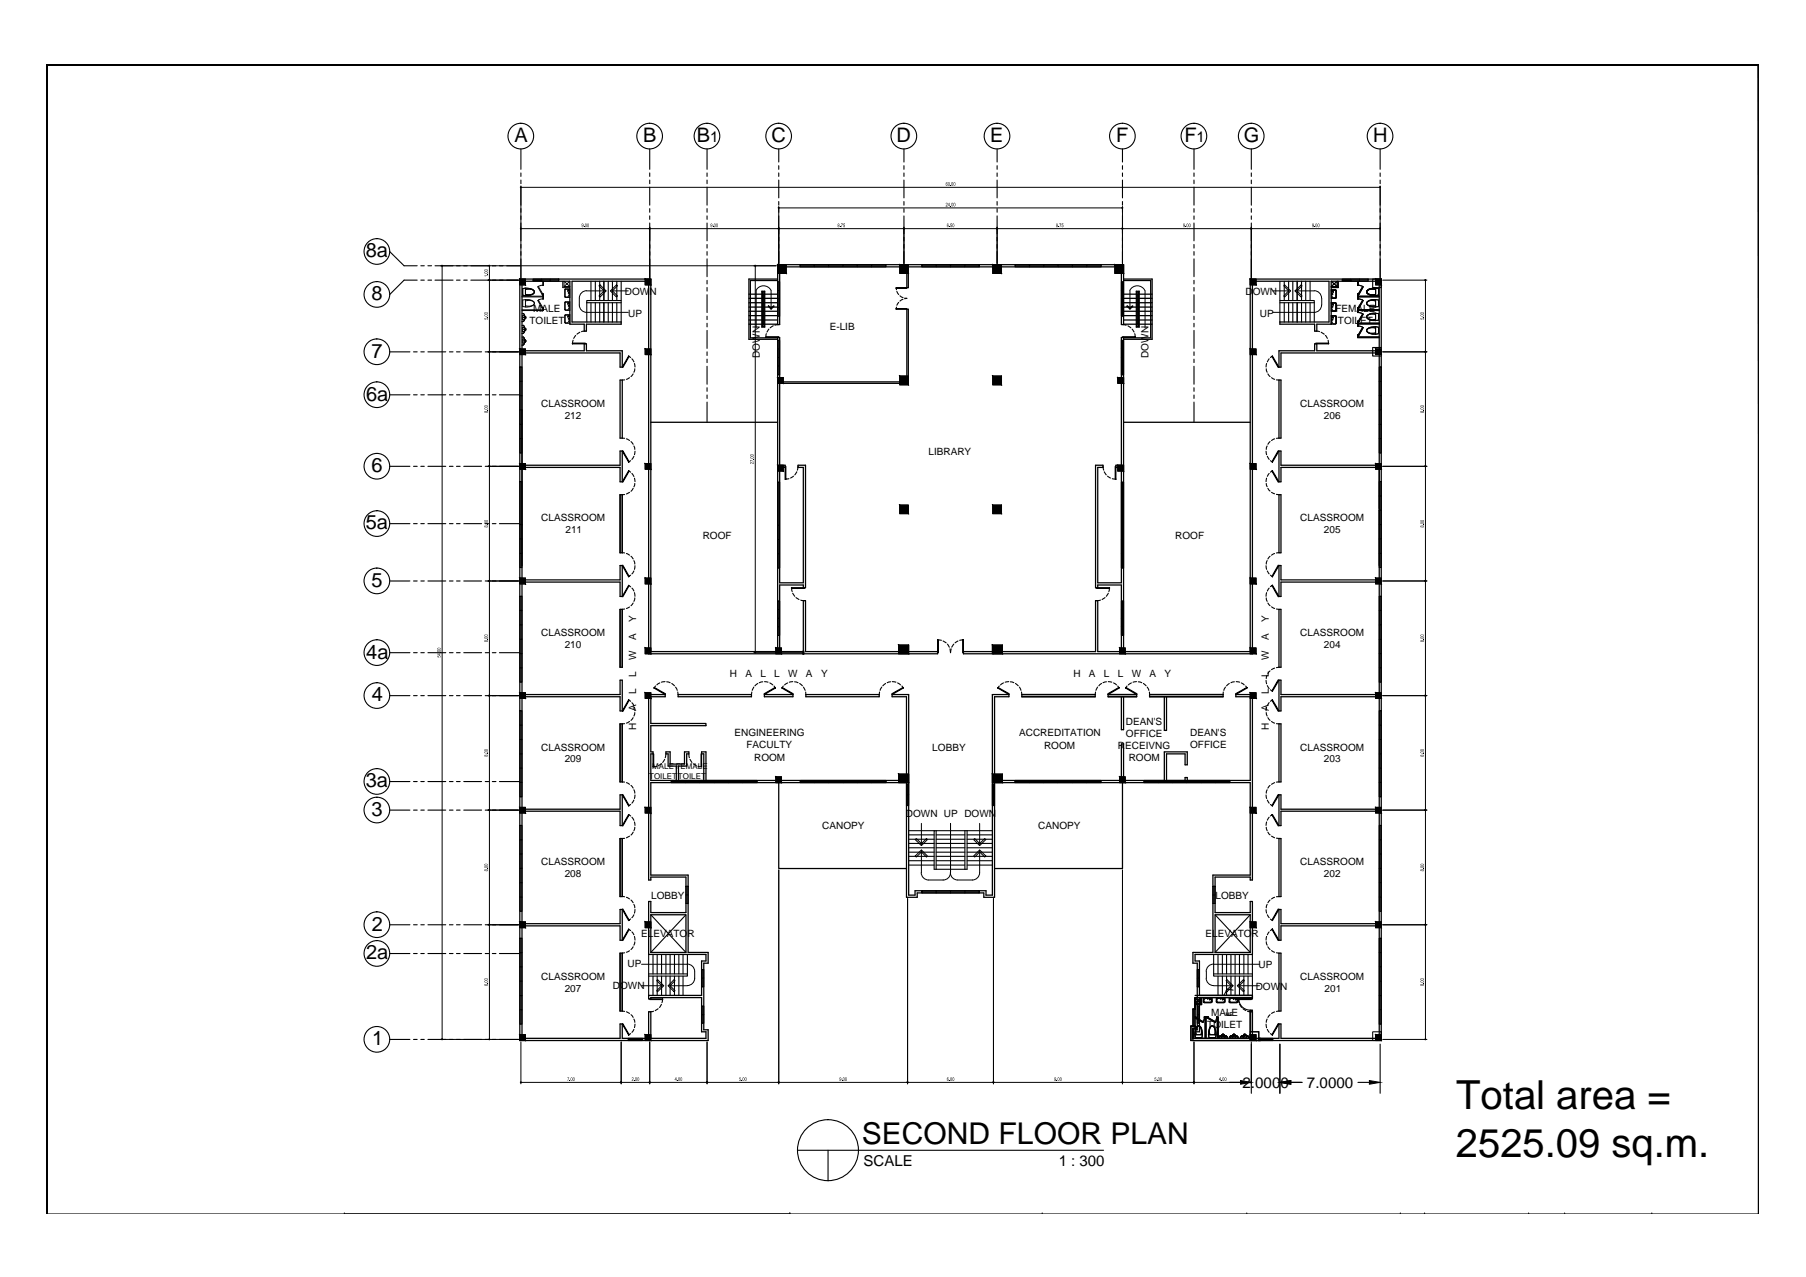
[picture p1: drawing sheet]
<svg xmlns="http://www.w3.org/2000/svg" width="420mm" height="297mm" viewBox="0 0 420 297" stroke-linecap="round" stroke-linejoin="round" font-family="sans-serif">
<defs><g id="words">
<g font-size="9.3">
<text x="338.8" y="258">Total area =</text>
<text x="338.7" y="269.2">2525.09 sq.m.</text>
</g>
<text font-size="7" x="200.5" y="266.2">SECOND FLOOR PLAN</text>
<g font-size="4.7">
<text x="119.7" y="33">A</text>
<text x="149.6" y="33">B</text>
<text x="162.1" y="33">B</text>
<text x="179.5" y="33.1">C</text>
<text x="208.6" y="33">D</text>
<text x="230.4" y="33">E</text>
<text x="259.7" y="33">F</text>
<text x="275.5" y="33">F</text>
<text x="289.3" y="33.1">G</text>
<text x="319.4" y="33">H</text>
<text x="85.1" y="59.9">8a</text>
<text x="86.4" y="69.9">8</text>
<text x="86.4" y="83.2">7</text>
<text x="85.2" y="93.2">6a</text>
<text x="86.4" y="109.9">6</text>
<text x="85.1" y="123.2">5a</text>
<text x="86.4" y="136.5">5</text>
<text x="85.2" y="153.2">4a</text>
<text x="86.5" y="163.2">4</text>
<text x="85.1" y="183.1">3a</text>
<text x="86.4" y="189.8">3</text>
<text x="86.5" y="216.5">2</text>
<text x="85.2" y="223.2">2a</text>
<text x="86.6" y="243.1">1</text>
</g>
<g font-size="3.5">
<text x="165.3" y="33">1</text>
<text x="278.4" y="33">1</text>
<text x="289.1" y="253">2.0000</text>
<text x="304.1" y="253">7.0000</text>
<text x="200.9" y="271.3">SCALE</text>
<text x="246.3" y="271.3">1 : 300</text>
</g>
<g font-size="2.3">
<text x="145.4" y="68.6">DOWN</text>
<text x="289.8" y="68.6">DOWN</text>
<text x="123.2" y="75.3">TOILET</text>
<text x="124.1" y="72.5">MALE</text>
<text x="146.2" y="73.6">UP</text>
<text x="193" y="76.7">E-LIB</text>
<text x="293.1" y="73.6">UP</text>
<text x="310.7" y="72.5">FEMALE</text>
<text x="311.3" y="75.3">TOILET</text>
<text x="176.8" y="83.2" transform="rotate(-90 176.8 83.2)">DOWN</text>
<text x="267.2" y="83.2" transform="rotate(-90 267.2 83.2)">DOWN</text>
<text x="125.9" y="94.6">CLASSROOM</text>
<text x="302.5" y="94.6">CLASSROOM</text>
<text x="131.4" y="97.4">212</text>
<text x="308" y="97.4">206</text>
<text x="216" y="105.8">LIBRARY</text>
<text x="125.9" y="121.3">CLASSROOM</text>
<text x="131.6" y="124.1">211</text>
<text x="163.5" y="125.4">ROOF</text>
<text x="273.4" y="125.4">ROOF</text>
<text x="302.5" y="121.3">CLASSROOM</text>
<text x="308" y="124.1">205</text>
<text x="125.9" y="147.9">CLASSROOM</text>
<text x="148" y="148.8" transform="rotate(-90 148 148.8)">A</text>
<text x="148" y="144.6" transform="rotate(-90 148 144.6)">Y</text>
<text x="295.2" y="148.8" transform="rotate(-90 295.2 148.8)">A</text>
<text x="295.2" y="144.6" transform="rotate(-90 295.2 144.6)">Y</text>
<text x="302.5" y="147.9">CLASSROOM</text>
<text x="131.4" y="150.7">210</text>
<text x="148" y="153.6" transform="rotate(-90 148 153.6)">W</text>
<text x="295.2" y="153.6" transform="rotate(-90 295.2 153.6)">W</text>
<text x="308" y="150.7">204</text>
<text x="148" y="161.3" transform="rotate(-90 148 161.3)">L</text>
<text x="148" y="157.4" transform="rotate(-90 148 157.4)">L</text>
<text x="169.8" y="157.5">H</text>
<text x="173.4" y="157.5">A</text>
<text x="176.9" y="157.5">L</text>
<text x="180.1" y="157.5">L</text>
<text x="183.4" y="157.5">W</text>
<text x="187.5" y="157.5">A</text>
<text x="191" y="157.5">Y</text>
<text x="249.7" y="157.5">H</text>
<text x="253.3" y="157.5">A</text>
<text x="256.8" y="157.5">L</text>
<text x="260.1" y="157.5">L</text>
<text x="263.3" y="157.5">W</text>
<text x="267.4" y="157.5">A</text>
<text x="270.9" y="157.5">Y</text>
<text x="295.2" y="161.3" transform="rotate(-90 295.2 161.3)">L</text>
<text x="295.2" y="157.4" transform="rotate(-90 295.2 157.4)">L</text>
<text x="148" y="165.5" transform="rotate(-90 148 165.5)">A</text>
<text x="295.2" y="165.5" transform="rotate(-90 295.2 165.5)">A</text>
<text x="148" y="169.7" transform="rotate(-90 148 169.7)">H</text>
<text x="170.9" y="171.3">ENGINEERING</text>
<text x="237.1" y="171.3">ACCREDITATION</text>
<text x="261.9" y="168.5">DEAN'S</text>
<text x="261.9" y="171.3">OFFICE</text>
<text x="276.9" y="171.2">DEAN'S</text>
<text x="276.9" y="174">OFFICE</text>
<text x="295.2" y="169.7" transform="rotate(-90 295.2 169.7)">H</text>
<text x="125.9" y="174.6">CLASSROOM</text>
<text x="131.4" y="177.3">209</text>
<text x="173.7" y="174.1">FACULTY</text>
<text x="175.5" y="176.9">ROOM</text>
<text x="216.9" y="174.6">LOBBY</text>
<text x="242.9" y="174.1">ROOM</text>
<text x="260.1" y="174.1">RECEIVNG</text>
<text x="262.6" y="177">ROOM</text>
<text x="302.5" y="174.6">CLASSROOM</text>
<text x="308" y="177.3">203</text>
<text x="210.8" y="190">DOWN UP DOWN</text>
<text x="191.3" y="192.7">CANOPY</text>
<text x="241.5" y="192.7">CANOPY</text>
<text x="125.9" y="201.2">CLASSROOM</text>
<text x="302.5" y="201.2">CLASSROOM</text>
<text x="131.4" y="204">208</text>
<text x="151.5" y="209.1">LOBBY</text>
<text x="282.8" y="209.1">LOBBY</text>
<text x="308" y="204">202</text>
<text x="149.2" y="217.9">ELEVATOR</text>
<text x="280.4" y="217.9">ELEVATOR</text>
<text x="125.9" y="227.9">CLASSROOM</text>
<text x="146" y="225">UP</text>
<text x="292.8" y="225.1">UP</text>
<text x="302.5" y="227.9">CLASSROOM</text>
<text x="131.4" y="230.6">207</text>
<text x="142.6" y="230.1">DOWN</text>
<text x="292.1" y="230.2">DOWN</text>
<text x="308.2" y="230.6">201</text>
<text x="280.9" y="239.1">TOILET</text>
<text x="281.8" y="236.3">MALE</text>
</g>
<g font-size="1.9">
<text x="151.8" y="178.9">MALE FEMALE</text>
<text x="151" y="181.2">TOILET</text>
<text x="157.7" y="181.2">TOILET</text>
</g>
<text font-size="1.2" x="285.2" y="236.3">HE</text>
</g></defs>
<!-- layer: WALL -->
<g fill="none" stroke="#000" stroke-width=".3">
<path d="M120.9 64.9h30.5v86.7h29.5v-73.1h.5v29.7h1.3v.5h-1.3v26.9h5.5v-26.9h-1.2v-.5h1.7v28.5h-.5v-.6h-5.5v15.5h5.5v-11.9h.5v11.9h30.7v.5h-67.2v-86.7h-17.8v9.5h11.4v.5h-8.1v1.6h-.5v-1.6h-3.3v-10h-11.2v16.2h14.5v-1.6h.5v1.6h8.4v3.8h-.5v-3.3h-22.9v52.8h22.9v-3.4h.5v7.2h-.5v-3.3h-22.9v26.2h22.9v-3.4h.5v7.2h-.5v-3.3h-22.9v26.1h22.9v-3.3h.5v7.1h-.5v-3.3h-22.9v26.2h22.9v-3.3h.5v7.1h-.5v-3.3h-22.9v26.1h22.9v-3.3h.5v3.3h6.1v-6.2h.5v6.2h12.8v-1.5h-1v-8h-11.8v.3h-.5v-.8h12.3v-8h1v-1.5h-13.3v-12.3h.5v2.6h8.2v-8.3h-8.2v.7h-.5v-43.1h3.9v.5h-3.4v6.2h12.8v.5h-12.8v6.1h.5v.5h-.5v6.1h5.9v-3.3h-1.9v-2.8h-.5v-.5h1v2.8h3.3v-2.8h1.1v.5h-.5v2.8h-2v3.3h5.9v-6.1h-.5v-.5h1v6.6h46.7v-19.4h-3.4v-.5h3.9v46.6h1.5v-1h16.5v1h1.5v-46.6h3.8v.5h-3.3v19.4h39.5v-6.6h5.3v3h-.5v-2.5h-4.3v6.1h4.3v-.6h.5v.6h14.7v-19.4h-3.4v-.5h3.9v43.1h-.5v-.7h-8.2v8.3h8.2v-2.6h.5v12.3h-13.4v1.5h1v8h12.4v.8h-.5v-.3h-11.9v8h-1v1.5h12.9v-6.2h.5v6.2h6.1v-3.3h.5v3.3h22.9v-26.1h-22.9v3.3h-.5v-7.1h.5v3.3h22.9v-26.2h-22.9v3.3h-.5v-7.1h.5v3.3h22.9v-26.1h-22.9v3.3h-.5v-7.2h.5v3.4h22.9v-26.2h-22.9v3.3h-.5v-7.2h.5v3.4h22.9v-26.2h-22.9v3.4h-.5v-7.2h.5v3.3h22.9v-26.1h-22.9v3.3h-.5v-3.8h8.3v-1.6h.6v1.6h14.5v-16.2h-11.2v10h-3.3v1.6h-.6v-1.6h-8v-.5h11.4v-9.5h-17.8v86.7h-67.3v-.5h30.8v-11.9h.5v11.9h5.5v-15.5h-5.5v.6h-.5v-28.5h1.7v.5h-1.2v26.9h5.5v-26.9h-1.3v-.5h1.3v-29.7h.5v73.1h29.5v-86.7h30.4v177.1h-43.8v-2.5h1v-15.5h-1v-2.5h4.7v-17.9h8.7v-21.6h-59.5v26.7h-2.5v-1h-15.5v1h-2.5v-26.7h-59.5v21.6h8.7v17.9h4.6v2.5h-1v15.5h1v2.5h-43.8zM174.2 75.4h3M174.2 71.4h3M174.2 72.4h3M174.2 73.4h3M174.2 74.4h3M174.2 70.4h3M174.2 69.4h3M174.2 68.4h3M177.2 67.7h.7v8.4h-.7zM177.4 75.4h.3M177.4 71.4h.3"/>
<path d="M177.4 72.4h.3M177.4 73.4h.3M177.4 74.4h.3M177.4 70.4h.3M177.4 69.4h.3M177.4 68.4h.3M177.4 67.9h.3v8h-.3zM177.6 68.4v7M177.9 75.4h3M177.9 71.4h3M177.9 72.4h3M177.9 73.4h3"/>
<path d="M177.9 74.4h3M177.9 70.4h3M177.9 69.4h3M177.9 68.4h3M180.9 61.6h80.5v13.9h-.5v-13.4h-79.5v13.4h-.5zM180.9 64.9h-6.7v14h6.7M180.9 65.2h-6.3v13.4h6.3M211 63.6v3.3h.3v-3.3M261.4 64.9h6.6v14h-6.6M261.4 75.4h3M261.4 65.2h6.3v13.4h-6.3M261.4 71.4h3"/>
<path d="M261.4 72.4h3M261.4 73.4h3M261.4 74.4h3M261.4 70.4h3M261.4 69.4h3M261.4 68.4h3M264.4 67.7h.6v8.4h-.6zM264.5 75.4h.4M264.5 71.4h.4M264.5 72.4h.4M264.5 73.4h.4M264.5 74.4h.4"/>
<path d="M264.5 70.4h.4M264.5 69.4h.4M264.5 68.4h.4M264.5 67.9h.4v8h-.4zM264.7 68.4v7M265 75.4h3M265 71.4h3M265 72.4h3M265 73.4h3M265 74.4h3M265 70.4h3M265 69.4h3"/>
<path d="M265 68.4h3M144.3 88.4h.5v13.5h-.5zM151.4 98.2h29.5M182.2 89.2h29.1v-17.3h-.3v17.3M182.2 88.8h29.1M261.4 98.2h29.5M297.5 88.4h.5v13.5h-.5zM121.4 108.2h22.9v-3.3h.5v7.2h-.5v-3.4h-22.9M144.3 115.1h.5v13.5h-.5zM297.5 115.1h.5v13.5h-.5zM144.3 141.7h.5v13.5h-.5zM231.1 151.6v.5"/>
<path d="M297.5 141.7h.5v13.5h-.5zM144.3 168.4h.5v13.5h-.5zM157.8 161.6h17v.5h-17zM177.8 161.6h6.7v.5h-6.7zM187.5 161.6h17v.5h-17zM237.7 161.6h17.1v.5h-17.1zM257.8 161.6h6.6v.5h-6.6zM260.9 162.1v7.6h.5v-7.6M267.4 161.6h17.2v.5h-17.2zM270.9 162.1v7.8h.5v-7.8M297.5 168.4h.5v13.5h-.5zM144.3 195h.5v13.5h-.5z"/>
<path d="M181.2 181.5v20.5h29.7M260.9 180.7v-7.7h.5v7.7M261.1 181.5v20.5h-29.7M297.5 195h.5v13.5h-.5zM151.4 212.8h8.2v8.7h-8.2zM282.7 212.8h8.2v8.7h-8.2zM144.3 221.7h.5v13.5h-.5zM297.5 221.7h.5v13.5h-.5z"/>
</g>
<g fill="none" stroke="#000" stroke-width=".25">
<path d="M136.5 70.4h8M136.5 70.4v4.5M137.5 65.4v4.5M137.5 70.4v4.5M138.5 65.4v4.5M138.5 70.4v4.5M139.5 65.4v4.5M139.5 70.4v4.5M140.5 65.4v4.5M140.5 70.4v4.5M141.5 65.4v4.5M141.5 70.4v4.5"/>
<path d="M142.5 65.4v4.5M142.5 70.4v4.5M143.5 65.4v4.5M143.5 70.4v4.5M144.5 69.9h-8v.5M144.5 65.4v9.5M297.8 69.9h8v.5M297.8 65.4v9.5M297.8 70.4h8M298.8 65.4v4.5M298.8 70.4v4.5M299.8 65.4v4.5"/>
<path d="M299.8 70.4v4.5M300.8 65.4v4.5M300.8 70.4v4.5M301.8 65.4v4.5M301.8 70.4v4.5M302.8 65.4v4.5M302.8 70.4v4.5M303.8 65.4v4.5M303.8 70.4v4.5M304.8 65.4v4.5M304.8 70.4v4.5M305.8 70.4v4.5"/>
<path d="M231.1 150.9v.7M211.4 193.2h5.9M211.4 194.2h5.9M211.4 195.2h5.9M211.4 196.2h5.9M211.4 197.2h5.9M211.4 198.2h5.9M211.4 199.2h5.9M217.8 193.2h-.5v9h7.7v-9M217.8 193.2h13.1M217.8 194.2h6.7M217.8 195.2h6.7"/>
<path d="M217.8 196.2h6.7M217.8 197.2h6.7M217.8 198.2h6.7M217.8 199.2h6.7M217.8 193.2v9M224.5 193.2v9M225 194.2h5.9M225 195.2h5.9M225 196.2h5.9M225 197.2h5.9M225 198.2h5.9M225 199.2h5.9"/>
<path d="M211.4 200.2h5.9M211.4 201.2h5.9M217.8 200.2h6.7M217.8 201.2h6.7M225 200.2h5.9M225 201.2h5.9M150.9 222v9.5M150.9 226.5h9M151.9 222v4.5M151.9 227v4.5M152.9 222v4.5M152.9 227v4.5"/>
<path d="M153.9 222v4.5M153.9 227v4.5M154.9 222v4.5M154.9 227v4.5M155.9 222v4.5M155.9 227v4.5M156.9 222v4.5M156.9 227v4.5M157.9 222v4.5M157.9 227v4.5M158.9 222v4.5M158.9 227v4.5"/>
<path d="M159.9 222v5h-9M282.3 222v5h9.1M282.3 226.5h9.1M283.4 222v4.5M283.4 227v4.5M284.4 222v4.5M284.4 227v4.5M285.4 222v4.5M285.4 227v4.5M286.4 222v4.5M286.4 227v4.5M287.3 222v4.5"/>
<path d="M287.3 227v4.5M288.4 222v4.5M288.4 227v4.5M289.4 222v4.5M289.4 227v4.5M290.4 222v4.5M290.4 227v4.5M291.4 222v9.5"/>
</g>
<!-- layer: callout -->
<g fill="none" stroke="#000" stroke-width=".23">
<path d="M139.3 66.5l.3-.2 1.4 1.4-1.4 1.4-.3-.3 1.2-1.1zM141 67.7l-4.5-.1a1.71 1.71 0 0 0-1.7 1.8 2.98 2.98 0 0 0 .5 2.8l.7 .4 .5 .1h9.7M142 67.7h4.2M143.4 66.3l.3 .2-1.2 1.2 1.2 1.1-.3 .3-1.4-1.4zM175.9 67.6v8.7M178.8 71.1l.6 .6 .6-.6 .1 .1-.7 .7-.7-.7zM179.4 67.5a1.97 1.97 0 0 0-3.5 0M179.4 67.6v4.3M262.2 71.2l.1-.1 .6 .6 .6-.6 .1 .1-.7 .7zM262.9 67.6v4.3M266.3 67.5a1.97 1.97 0 0 0-3.5 0M266.4 67.6v8.7"/>
<path d="M296.1 67.7h4.2M298.9 66.3l1.4 1.4-1.4 1.4-.3-.3 1.2-1.1-1.2-1.2zM301.3 67.7l4.4-.1a1.71 1.71 0 0 1 1.8 1.7M301.3 67.7l1.4-1.4 .2 .2-1.2 1.2 1.2 1.1-.2 .3zM307.5 70.9a1.71 1.71 0 0 1-1.8 1.8h-9.6M307.5 69.4v1.6M212.9 199.1l1.5-1.4 1.4 1.4-.3 .3-1.1-1.2-1.2 1.2zM213.2 195l1.2 1.2 1.1-1.2 .3 .3-1.4 1.4-1.5-1.4zM214.4 191.5v5.2M214.4 197.7v5.3M221.1 191.5v11.5a1.71 1.71 0 0 1-1.7 1.7h-3.3M226.5 199.1l1.4-1.4 1.4 1.4-.2 .3-1.2-1.2-1.1 1.2z"/>
<path d="M226.5 195.3l.3-.3 1.1 1.2 1.2-1.2 .2 .3-1.4 1.4zM227.9 197.7v5.3a1.71 1.71 0 0 1-1.7 1.7h-3.4a1.71 1.71 0 0 1-1.7-1.7M227.9 191.5v5.2M214.3 203a1.71 1.71 0 0 0 1.7 1.7M149.3 224.3h10.6M149.3 229.3h5.1M153 227.9l1.4 1.4-1.4 1.4-.2-.3 1.2-1.1-1.2-1.2zM155.4 229.3h4.5M156.8 227.9l.2 .2-1.1 1.2 1.1 1.1-.2 .3-1.4-1.4zM159.9 224.3a1.71 1.71 0 0 1 1.7 1.7M161.6 226a2.69 2.69 0 0 1-.8 3l-.9 .2M280.7 226a2.82 2.82 0 0 0 .4 2.7l.8 .5h.4"/>
<path d="M282.3 224.3a1.71 1.71 0 0 0-1.7 1.7M282.3 224.3h10.7M282.3 229.3h4.6M285.4 227.9l1.5 1.4-1.5 1.4-.2-.3 1.2-1.1-1.2-1.2zM287.9 229.3l1.4-1.4 .2 .2-1.2 1.2 1.2 1.1-.2 .3zM287.9 229.3h5.1"/>
</g>
<!-- layer: column -->
<g fill="#000" stroke="#000" stroke-width=".23">
<path d="M120.9 64.9l1.3 1.4v-1.4zM120.9 64.9l1.3 1.4h-1.3z"/>
<path d="M150.1 64.9l1.3 1.4v-1.4zM150.1 64.9l1.3 1.4h-1.3z"/>
<path d="M180.9 61.6l2 2v-2zM180.9 61.6l2 2h-2z"/>
<path d="M209.3 61.6l2 2v-2zM209.3 61.6l2 2h-2z"/>
<path d="M231 61.6l2 2v-2zM231 61.6l2 2h-2z"/>
<path d="M259.4 61.6l2 2v-2zM259.4 61.6l2 2h-2z"/>
<path d="M290.9 64.9l1.3 1.4v-1.4zM290.9 64.9l1.3 1.4h-1.3z"/>
<path d="M320 64.9l1.3 1.4v-1.4zM320 64.9l1.3 1.4h-1.3z"/>
<path d="M120.9 81.2l1.3 1.3v-1.3zM120.9 81.2l1.3 1.3h-1.3z"/>
<path d="M150.1 81.2l1.3 1.3v-1.3zM150.1 81.2l1.3 1.3h-1.3z"/>
<path d="M180.9 87.8l1.3 1.4v-1.4zM180.9 87.8l1.3 1.4h-1.3z"/>
<path d="M209.3 87.5l2 2v-2zM209.3 87.5l2 2h-2z"/>
<path d="M231 87.5l2 2v-2zM231 87.5l2 2h-2z"/>
<path d="M260 87.8l1.4 1.4v-1.4zM260 87.8l1.4 1.4h-1.4z"/>
<path d="M290.9 81.2l1.3 1.3v-1.3zM290.9 81.2l1.3 1.3h-1.3z"/>
<path d="M320 81.2l1.3 1.3v-1.3zM320 81.2l1.3 1.3h-1.3z"/>
<path d="M120.9 107.8l1.3 1.3v-1.3zM120.9 107.8l1.3 1.3h-1.3z"/>
<path d="M150.1 107.8l1.3 1.3v-1.3zM150.1 107.8l1.3 1.3h-1.3z"/>
<path d="M180.9 108.2l1.3 1.4v-1.4zM180.9 108.2l1.3 1.4h-1.3z"/>
<path d="M209.3 117.5l2 2v-2zM209.3 117.5l2 2h-2z"/>
<path d="M231 117.5l2 2v-2zM231 117.5l2 2h-2z"/>
<path d="M260 108.2l1.4 1.4v-1.4zM260 108.2l1.4 1.4h-1.4z"/>
<path d="M290.9 107.8l1.3 1.3v-1.3zM290.9 107.8l1.3 1.3h-1.3z"/>
<path d="M320 107.8l1.3 1.3v-1.3zM320 107.8l1.3 1.3h-1.3z"/>
<path d="M120.9 134.5l1.3 1.3v-1.3zM120.9 134.5l1.3 1.3h-1.3z"/>
<path d="M150.1 134.5l1.3 1.3v-1.3zM150.1 134.5l1.3 1.3h-1.3z"/>
<path d="M290.9 134.5l1.3 1.3v-1.3zM290.9 134.5l1.3 1.3h-1.3z"/>
<path d="M320 134.5l1.3 1.3v-1.3zM320 134.5l1.3 1.3h-1.3z"/>
<path d="M150.1 150.7l1.3 1.4v-1.4zM150.1 150.7l1.3 1.4h-1.3z"/>
<path d="M180.5 150.7l1.3 1.4v-1.4zM180.5 150.7l1.3 1.4h-1.3z"/>
<path d="M209.1 150l2.3 2.1v-2.1zM209.1 150l2.3 2.1h-2.3z"/>
<path d="M230.9 150l2.3 2.1v-2.1zM230.9 150l2.3 2.1h-2.3z"/>
<path d="M260.5 150.7l1.3 1.4v-1.4zM260.5 150.7l1.3 1.4h-1.3z"/>
<path d="M290.9 150.7l1.3 1.4v-1.4zM290.9 150.7l1.3 1.4h-1.3z"/>
<path d="M120.9 161.1l1.3 1.3v-1.3zM120.9 161.1l1.3 1.3h-1.3z"/>
<path d="M150.1 161.1l1.3 1.3v-1.3zM150.1 161.1l1.3 1.3h-1.3z"/>
<path d="M290.9 161.1l1.3 1.3v-1.3zM290.9 161.1l1.3 1.3h-1.3z"/>
<path d="M320 161.1l1.3 1.3v-1.3zM320 161.1l1.3 1.3h-1.3z"/>
<path d="M120.9 187.8l1.3 1.3v-1.3zM120.9 187.8l1.3 1.3h-1.3z"/>
<path d="M150.1 187.8l1.3 1.3v-1.3zM150.1 187.8l1.3 1.3h-1.3z"/>
<path d="M180.5 180.7l1.3 1.3v-1.3zM180.5 180.7l1.3 1.3h-1.3z"/>
<path d="M209.1 180.1l2.3 1.9v-1.9zM209.1 180.1l2.3 1.9h-2.3z"/>
<path d="M230.9 180.1l2.3 1.9v-1.9zM230.9 180.1l2.3 1.9h-2.3z"/>
<path d="M260.5 180.7l1.3 1.3v-1.3zM260.5 180.7l1.3 1.3h-1.3z"/>
<path d="M290.9 187.8l1.3 1.3v-1.3zM290.9 187.8l1.3 1.3h-1.3z"/>
<path d="M320 187.8l1.3 1.3v-1.3zM320 187.8l1.3 1.3h-1.3z"/>
<path d="M120.9 214.4l1.3 1.4v-1.4zM120.9 214.4l1.3 1.4h-1.3z"/>
<path d="M150.1 214.4l1.3 1.4v-1.4zM150.1 214.4l1.3 1.4h-1.3z"/>
<path d="M290.9 214.4l1.3 1.4v-1.4zM290.9 214.4l1.3 1.4h-1.3z"/>
<path d="M320 214.4l1.3 1.4v-1.4zM320 214.4l1.3 1.4h-1.3z"/>
<path d="M120.9 240.7l1.3 1.3v-1.3zM120.9 240.7l1.3 1.3h-1.3z"/>
<path d="M150.1 240.7l1.3 1.3v-1.3zM150.1 240.7l1.3 1.3h-1.3z"/>
<path d="M290.9 240.7l1.3 1.3v-1.3zM290.9 240.7l1.3 1.3h-1.3z"/>
<path d="M320 240.7l1.3 1.3v-1.3zM320 240.7l1.3 1.3h-1.3z"/>
</g>
<g fill="none" stroke="#000" stroke-width=".25">
<path d="M120.9 64.9h1.3v1.4h-1.3zM150.1 64.9h1.3v1.4h-1.3zM180.9 61.6h2v2h-2zM209.3 61.6h2v2h-2zM231 61.6h2v2h-2zM259.4 61.6h2v2h-2zM290.9 64.9h1.3v1.4h-1.3zM319.3 64.9h2v2h-2zM320 64.9h1.3v1.4h-1.3zM120.9 81.2h1.3v1.3h-1.3zM150.1 81.2h1.3v1.3h-1.3zM180.9 87.8h1.3v1.4h-1.3z"/>
<path d="M209.3 87.5h2v2h-2zM231 87.5h2v2h-2zM260 87.8h1.4v1.4h-1.4zM290.9 81.2h1.3v1.3h-1.3zM320 81.2h1.3v1.3h-1.3zM321.3 80.8h-2v2h2M120.9 107.8h1.3v1.3h-1.3zM150.1 107.8h1.3v1.3h-1.3zM180.9 108.2h1.3v1.4h-1.3zM209.3 117.5h2v2h-2zM231 117.5h2v2h-2zM260 108.2h1.4v1.4h-1.4z"/>
<path d="M290.9 107.8h1.3v1.3h-1.3zM320 107.8h1.3v1.3h-1.3zM120.9 134.5h1.3v1.3h-1.3zM150.1 134.5h1.3v1.3h-1.3zM290.9 134.5h1.3v1.3h-1.3zM320 134.5h1.3v1.3h-1.3zM150.1 150.7h1.3v1.4h-1.3zM180.5 150.7h1.3v1.4h-1.3zM209.1 150h2.3v2.1h-2.3zM230.9 150h2.3v2.1h-2.3zM260.5 150.7h1.3v1.4h-1.3zM290.9 150.7h1.3v1.4h-1.3z"/>
<path d="M120.9 161.1h1.3v1.3h-1.3zM150.1 161.1h1.3v1.3h-1.3zM290.9 161.1h1.3v1.3h-1.3zM320 161.1h1.3v1.3h-1.3zM120.9 187.8h1.3v1.3h-1.3zM150.1 187.8h1.3v1.3h-1.3zM180.5 180.7h1.3v1.3h-1.3zM209.1 180.1h2.3v1.9h-2.3zM230.9 180.1h2.3v1.9h-2.3zM260.5 180.7h1.3v1.3h-1.3zM290.9 187.8h1.3v1.3h-1.3zM320 187.8h1.3v1.3h-1.3z"/>
<path d="M120.9 214.4h1.3v1.4h-1.3zM150.1 214.4h1.3v1.4h-1.3zM290.9 214.4h1.3v1.4h-1.3zM320 214.4h1.3v1.4h-1.3zM120.9 240.7h1.3v1.3h-1.3zM150.1 240.7h1.3v1.3h-1.3zM290.9 240.7h1.3v1.3h-1.3zM290.9 240h1.9v2h-1.9zM320 240.7h1.3v1.3h-1.3z"/>
</g>
<!-- layer: L_Dimension -->
<g fill="none" stroke="#000" stroke-width=".23">
<path d="M121.2 43.2v21.4M121.4 53.2h29.5M121.4 43.6h199.5M151.2 52.8v11.8M151.4 53.2h29.6M181.2 48v13.3M181.3 53.2h28.8M181.3 48.4h79.6M210.3 52.8v8.5M210.5 53.2h21.3M232 52.8v8.5M232.2 53.2h28.7"/>
<path d="M261.1 48v13.3M261.3 53.2h29.6M291.1 52.8v11.8M291.3 53.2h29.6M321.1 43.2v21.4M102.5 61.8h78.1M102.9 62v179.6M113.5 65.2h7.1M113.9 62v3M113.9 65.4v16.2M175.7 62v89.6M321.7 65.2h10.3"/>
<path d="M331.6 65.4v16.2M113.5 81.8h7.1M113.9 82v26.3M321.7 81.8h10.3M331.6 82v26.3M113.5 108.5h7.1M113.9 108.7v26.2M321.7 108.5h10.3M331.6 108.7v26.2M113.5 135.1h7.1M113.9 135.4v26.2M321.7 135.1h10.3"/>
<path d="M331.6 135.4v26.2M175.4 151.8h11.1M113.5 161.8h7.1M113.9 162v26.3M321.7 161.8h10.3M331.6 162v26.3M113.5 188.4h7.1M113.9 188.7v26.2M321.7 188.4h10.3M331.6 188.7v26.2M113.5 215.1h7.1M113.9 215.3v26.3"/>
<path d="M181.2 202.4v49.7M211.1 209v43.1M231.1 209v43.1M261.1 202.4v49.7M321.7 215.1h10.3M331.6 215.3v26.3M102.5 241.8h18.1M121.2 242.4v9.7M121.4 251.8h22.9M144.5 242.4v9.7M144.7 251.8h6.2M151.2 242.4v9.7"/>
<path d="M151.4 251.8h12.9M164.5 242.4v9.7M164.7 251.8h16.3M181.3 251.8h29.6M211.4 251.8h19.6M231.3 251.8h29.6M261.3 251.8h16.3M277.8 242.4v9.7M278 251.8h12.9M291.1 242.4v9.7M321.7 241.8h10.3"/>
</g>
<!-- layer: 0 -->
<g fill="none" stroke="#000" stroke-width=".23">
<path d="M121.2 53.2h.2M121.2 43.6h.2M150.9 53.2h.5M181 53.2h.3M181.2 48.4h.1M210.1 53.2h.4M231.8 53.2h.4M260.9 53.2h.4M260.9 48.4h.2M290.9 53.2h.4M320.9 53.2h.2M320.9 43.6h.2"/>
<path d="M102.9 61.8v.2M113.9 61.8v.2M113.9 65v.4M175.7 61.8v.2M331.6 65.2v.2M113.9 81.6v.4M331.6 81.6v.4M113.9 108.3v.4M331.6 108.3v.4M113.9 134.9v.5M331.6 134.9v.5M175.7 151.6v.2"/>
<path d="M113.9 161.6v.4M331.6 161.6v.4M113.9 188.3v.4M331.6 188.3v.4M113.9 214.9v.4M331.6 214.9v.4M102.9 241.6v.2M113.9 241.6v.2M121.2 251.8h.2M144.3 251.8h.4M150.9 251.8h.5M164.3 251.8h.4"/>
<path d="M181 251.8h.3M210.9 251.8h.5M231 251.8h.3M260.9 251.8h.4M277.6 251.8h.4M290.9 251.8h.2M331.6 241.6v.2"/>
<circle cx="121.2" cy="53.2" r=".11"/>
<circle cx="121.2" cy="43.6" r=".11"/>
<circle cx="151.1" cy="53.2" r=".11"/>
<circle cx="181.2" cy="53.2" r=".11"/>
<circle cx="181.2" cy="48.3" r=".11"/>
<circle cx="210.3" cy="53.2" r=".11"/>
<circle cx="232" cy="53.2" r=".11"/>
<circle cx="261.1" cy="53.2" r=".11"/>
<circle cx="261.1" cy="48.3" r=".11"/>
<circle cx="291.1" cy="53.2" r=".11"/>
<circle cx="321.1" cy="43.6" r=".11"/>
<circle cx="321.1" cy="53.2" r=".11"/>
<circle cx="102.8" cy="61.8" r=".11"/>
<circle cx="113.8" cy="65.1" r=".11"/>
<circle cx="113.8" cy="61.8" r=".11"/>
<circle cx="175.7" cy="61.8" r=".11"/>
<circle cx="331.6" cy="65.1" r=".11"/>
<circle cx="113.8" cy="81.8" r=".11"/>
<circle cx="331.6" cy="81.8" r=".11"/>
<circle cx="113.8" cy="108.5" r=".11"/>
<circle cx="331.6" cy="108.5" r=".11"/>
<circle cx="113.8" cy="135.1" r=".11"/>
<circle cx="331.6" cy="135.1" r=".11"/>
<circle cx="175.7" cy="151.8" r=".11"/>
<circle cx="113.8" cy="161.8" r=".11"/>
<circle cx="331.6" cy="161.8" r=".11"/>
<circle cx="113.8" cy="188.4" r=".11"/>
<circle cx="331.6" cy="188.4" r=".11"/>
<circle cx="113.8" cy="215.1" r=".11"/>
<circle cx="331.6" cy="215.1" r=".11"/>
<circle cx="102.8" cy="241.8" r=".11"/>
<circle cx="113.8" cy="241.8" r=".11"/>
<circle cx="121.2" cy="251.7" r=".11"/>
<circle cx="144.5" cy="251.7" r=".11"/>
<circle cx="151.1" cy="251.7" r=".11"/>
<circle cx="164.5" cy="251.7" r=".11"/>
<circle cx="181.2" cy="251.7" r=".11"/>
<circle cx="211.1" cy="251.7" r=".11"/>
<circle cx="231.1" cy="251.7" r=".11"/>
<circle cx="261.1" cy="251.7" r=".11"/>
<circle cx="277.8" cy="251.7" r=".11"/>
<circle cx="291.1" cy="251.7" r=".11"/>
<circle cx="331.6" cy="241.8" r=".11"/>
</g>
<!-- layer: L_Dimension -->
<g fill="#000">
<path d="M135.9 52.7l.1 .1zM165.8 52.7l.1 .1zM195.4 52.7l.1 .1zM195.7 52h.4l-.3 .8-.1-.1 .3-.6h-.3zM196.2 52h.4v.1h-.3v.2a.23 .23 0 0 1 .3 .2 .23 .23 0 0 1-.1 .3 .23 .23 0 0 1-.3-.2v.1a.18 .18 0 0 0 .3-.1 .18 .18 0 0 0-.2-.2h-.1zM220.1 47.2a.26 .26 0 0 1 .4 .2 .26 .26 0 0 1-.3 .3l-.1 .2h.4v.1h-.5l.4-.5-.1-.2-.3 .1zM220.8 52.7l.1 .1zM221.1 52h.4v.1h-.3v.2a.24 .24 0 0 1 .3 .2 .24 .24 0 0 1-.1 .3 .24 .24 0 0 1-.3-.2v.1a.18 .18 0 0 0 .3-.1 .18 .18 0 0 0-.2-.2h-.1zM221.1 43.1l.1 .1zM221.1 47.9l.1 .1zM246.2 52.7l.1 .1zM246.5 52h.4l-.3 .8 .2-.7h-.3z"/>
<path d="M247 52h.4l-.3 .3h.2l.1 .3a.2 .2 0 0 1-.2 .3 .2 .2 0 0 1-.2-.3l.1 .2a.2 .2 0 0 0 .2-.3 .2 .2 0 0 0-.3-.1zM275.8 52.7l.1 .1zM305.8 52.7l.1 .1zM112.7 74l.1 .2 .2 .1-.1-.2 .3-.2a.21 .21 0 0 1 .3 .2 .21 .21 0 0 1-.2 .3l.1-.1a.18 .18 0 0 0 0-.3 .18 .18 0 0 0-.3 0v.4l-.4-.1zM112.7 64.1l.8 .1h-.7l.2 .1h-.2zM113.4 63.7l.1 .2zM113.4 73.7l.1 .1zM330.4 74l.1 .2 .3 .1a.24 .24 0 0 1 0-.4 .24 .24 0 0 1 .4 .1 .24 .24 0 0 1-.2 .4l.2-.2a.18 .18 0 0 0-.2-.2 .18 .18 0 0 0-.2 .1l.1 .3-.5-.1zM331.2 73.7l.1 .1zM113.4 95.3l.1 .2zM331.2 95.3l.1 .2zM174.5 107l.8 .3-.7-.2-.1 .3z"/>
<path d="M174.6 107.5h.2l.4 .3 .1-.3v.5l-.3-.2a.19 .19 0 0 0-.2-.2 .19 .19 0 0 0-.1 .2h.1h-.3zM175.2 106.8l.1 .1zM113.4 122l.1 .1zM331.2 122l.1 .1zM101.7 152.5l.1 .3h.2a.24 .24 0 0 1 .1-.3 .24 .24 0 0 1 .3 .1 .24 .24 0 0 1-.1 .3 .19 .19 0 0 0 .1-.2 .19 .19 0 0 0-.2-.1 .19 .19 0 0 0-.1 .2h-.4zM102.4 151.7l.1 .2zM113.4 148.7l.1 .1zM331.2 148.7l.1 .1zM113.4 175.3l.1 .1zM331.2 175.3l.1 .1zM113.4 202l.1 .1zM331.2 202l.1 .1z"/>
<path d="M113.4 228.7h.1zM331.2 228.7h.1zM132 250.6h.4l-.2 .8-.1-.1 .2-.6zM132.5 251.3l.1 .1zM147.1 250.6a.27 .27 0 0 1 .3 .2 .27 .27 0 0 1-.2 .3l-.1 .2 .3 .1h-.4l.2-.3a.18 .18 0 0 0 .1-.2 .18 .18 0 0 0-.2-.1h-.1zM147.5 251.3l.1 .1zM157.6 251.3v.1zM172 250.6h.4l-.3 .1v.2l.3 .1v.3l-.4 .1-.1-.2a.2 .2 0 0 0 .3 .2 .2 .2 0 0 0 .1-.3 .2 .2 0 0 0-.2-.1l-.1 .1zM172.5 251.3l.1 .1zM195.9 251.3v.1zM220.8 251.3l.1 .1zM245.8 251.3l.1 .1z"/>
<path d="M268.7 250.6h.3l-.3 .1v.2a.25 .25 0 0 1 .4 .1 .25 .25 0 0 1-.2 .4 .25 .25 0 0 1-.3-.2 .18 .18 0 0 0 .2 .2 .18 .18 0 0 0 .1-.3 .18 .18 0 0 0-.2-.1l-.1 .1zM269.1 251.3l.2 .1zM284.2 251.3l.1 .1z"/>
<path d="M135.4 52a.41 .41 0 0 1 .4 .4 .41 .41 0 0 1-.4 .4l-.1-.2a.19 .19 0 0 0 .3 .2 .19 .19 0 0 0 .1-.3 .26 .26 0 0 1-.4-.1 .26 .26 0 0 1 .1-.4zM135.3 52.3a.2 .2 0 0 0 .4 0 .2 .2 0 0 0-.4 0z"/>
<path d="M136.1 52.1l.3-.1 .1 .2-.1 .6-.3-.1zM136.3 52.1l-.1 .2a.21 .21 0 0 0-.1 .3 .21 .21 0 0 0 .3 0v-.4z"/>
<path d="M136.6 52.1a.36 .36 0 0 1 .5 .2 .36 .36 0 0 1-.1 .4v.1a.33 .33 0 0 1-.4-.2 .33 .33 0 0 1 0-.4zM136.8 52.1l-.1 .5a.18 .18 0 0 0 .3 .1 .18 .18 0 0 0-.1-.3z"/>
<path d="M165.3 52.1a.38 .38 0 0 1 .5 .2 .38 .38 0 0 1-.2 .5h-.2l-.1-.2a.19 .19 0 0 0 .3 .1 .19 .19 0 0 0 0-.2 .26 .26 0 0 1-.3-.1 .26 .26 0 0 1 0-.3zM165.3 52.3a.16 .16 0 0 0 .3 0 .16 .16 0 0 0-.3 0z"/>
<path d="M166.2 52h.2l.1 .5a.21 .21 0 0 1-.1 .3 .21 .21 0 0 1-.3-.2zM166.2 52.1l-.1 .3a.18 .18 0 0 0 0 .3 .18 .18 0 0 0 .3 0v-.6z"/>
<path d="M166.6 52.1l.3-.1 .1 .6a.24 .24 0 0 1-.3 .2 .24 .24 0 0 1-.1-.4zM166.7 52.1v.6a.28 .28 0 0 0 .3-.2 .28 .28 0 0 0-.1-.3z"/>
<path d="M194.9 52a.24 .24 0 0 1 .3 .1 .24 .24 0 0 1 0 .3l.1 .4h-.3zM195 52.2a.12 .12 0 0 0 .2 0 .12 .12 0 0 0-.2 0zM194.9 52.6a.16 .16 0 0 0 .3 0 .16 .16 0 0 0-.3 0z"/>
<path d="M220.1 42.5l.2-.1 .2 .2a.18 .18 0 0 0-.3-.1 .18 .18 0 0 0-.1 .2v.1a.26 .26 0 0 1 .4 .1 .26 .26 0 0 1-.3 .3 .26 .26 0 0 1-.2-.4zM220.1 43a.16 .16 0 0 0 .3 0 .16 .16 0 0 0-.3 0z"/>
<path d="M220.6 42.5h.3l.1 .5a.26 .26 0 0 1-.4 .2 .26 .26 0 0 1-.1-.5zM220.7 42.5l-.1 .2a.19 .19 0 0 0 0 .3 .19 .19 0 0 0 .3 0v-.4z"/>
<path d="M220.3 52.1l.3-.1 .1 .2a.2 .2 0 0 0-.3-.1 .2 .2 0 0 0 0 .3 .24 .24 0 0 1 .3 .2 .24 .24 0 0 1-.4 .2 .24 .24 0 0 1 0-.4zM220.4 52.6a.15 .15 0 0 0 .3 0 .15 .15 0 0 0-.3 0z"/>
<path d="M220.8 47.2l.1 .8-.1-.2h-.3zM220.8 47.3l-.2 .4h.2z"/>
<path d="M221.3 42.5h.1a.36 .36 0 0 1 .4 .2 .36 .36 0 0 1-.1 .4l-.3 .1zM221.5 42.5l-.1 .2a.23 .23 0 0 0-.1 .4 .23 .23 0 0 0 .4 0 .23 .23 0 0 0-.1-.4v-.2z"/>
<path d="M221.4 47.2a.4 .4 0 0 1 .4 .3 .4 .4 0 0 1-.1 .4 .35 .35 0 0 1-.4-.1 .35 .35 0 0 1 0-.5zM221.5 47.3l-.1 .3a.18 .18 0 0 0 0 .3 .18 .18 0 0 0 .2 0v-.6z"/>
<path d="M221.6 52a.36 .36 0 0 1 .4 .2 .36 .36 0 0 1 0 .4 .2 .2 0 0 1-.2 .2 .2 .2 0 0 1-.2-.2zM221.7 52.1l-.1 .3a.2 .2 0 0 0 .1 .3 .2 .2 0 0 0 .2 0 .2 .2 0 0 0 0-.3v-.3z"/>
<path d="M221.9 42.4a.36 .36 0 0 1 .4 .2 .36 .36 0 0 1-.1 .4 .21 .21 0 0 1-.2 .2 .21 .21 0 0 1-.1-.3zM222 42.5l-.1 .4 .2 .3 .1-.6z"/>
<path d="M221.9 47.2h.3v.6a.21 .21 0 0 1-.2 .2 .21 .21 0 0 1-.1-.4zM222 47.3l-.1 .3 .2 .3 .1-.5z"/>
<path d="M245.7 52.1l.1-.1a.2 .2 0 0 1 .2 .1 .2 .2 0 0 1 0 .3l.1 .1a.25 .25 0 0 1-.1 .3 .25 .25 0 0 1-.3-.1 .25 .25 0 0 1 .1-.3zM245.8 52.2a.12 .12 0 0 0 .2 0 .12 .12 0 0 0-.2 0zM245.8 52.6a.16 .16 0 0 0 .3 0 .16 .16 0 0 0-.3 0z"/>
<path d="M275.3 52.1l.1-.1a.36 .36 0 0 1 .3 .2 .36 .36 0 0 1 0 .4l-.1 .1a.17 .17 0 0 1-.2 .1 .17 .17 0 0 1-.1-.2 .19 .19 0 0 0 .2 .1 .19 .19 0 0 0 .1-.2h-.3zM275.3 52.3a.18 .18 0 0 0 .3 0 .18 .18 0 0 0-.3 0z"/>
<path d="M276.1 52.1h.3l.1 .5a.26 .26 0 0 1-.4 .2 .26 .26 0 0 1-.1-.5zM276.2 52.1l-.1 .2a.2 .2 0 0 0 0 .3 .2 .2 0 0 0 .3 0v-.4z"/>
<path d="M276.6 52.1h.3l.1 .5a.26 .26 0 0 1-.4 .2 .26 .26 0 0 1-.1-.5zM276.7 52.1l-.1 .2a.2 .2 0 0 0 0 .3 .2 .2 0 0 0 .3 0v-.4z"/>
<path d="M305.3 52.1a.33 .33 0 0 1 .4 .2 .33 .33 0 0 1-.1 .4l-.3 .1v-.2a.19 .19 0 0 0 .2 .2 .19 .19 0 0 0 .1-.3 .26 .26 0 0 1-.3-.1 .26 .26 0 0 1 0-.3zM305.3 52.2a.17 .17 0 0 0 .3 0 .17 .17 0 0 0-.3 0z"/>
<path d="M306.1 52a.38 .38 0 0 1 .4 .2 .38 .38 0 0 1-.1 .5 .32 .32 0 0 1-.4 0 .32 .32 0 0 1 .1-.5zM306.2 52.1l-.1 .3a.2 .2 0 0 0 0 .3 .2 .2 0 0 0 .3 0 .2 .2 0 0 0 0-.3z"/>
<path d="M306.6 52h.3v.6a.2 .2 0 0 1-.2 .2 .2 .2 0 0 1-.1-.3zM306.7 52.1l-.1 .6a.26 .26 0 0 0 .3-.2 .26 .26 0 0 0 0-.3z"/>
<path d="M112.7 63.3l.6-.1a.21 .21 0 0 1 .2 .3 .21 .21 0 0 1-.3 .1h-.5zM112.8 63.3v.2l.2 .1 .4-.2-.2-.1z"/>
<path d="M112.7 62.8l.6-.1a.25 .25 0 0 1 .2 .3 .25 .25 0 0 1-.4 .1h-.1a.23 .23 0 0 1-.3-.1 .23 .23 0 0 1 0-.2zM112.8 62.8v.2h.2a.19 .19 0 0 0 .3 0 .19 .19 0 0 0 0-.2z"/>
<path d="M112.7 73.2l.8 .1v.2l-.4 .1a.29 .29 0 0 1-.3-.1 .29 .29 0 0 1-.1-.3zM112.8 73.3a.24 .24 0 0 0 .1 .3 .24 .24 0 0 0 .3-.1h.2a.24 .24 0 0 0-.1-.3 .24 .24 0 0 0-.3 .1z"/>
<path d="M112.7 72.7h.5a.25 .25 0 0 1 .3 .3 .25 .25 0 0 1-.4 .1l-.3-.1zM112.8 72.7l.1 .3 .5-.1z"/>
<path d="M330.4 73.3l.8-.1a.32 .32 0 0 1-.1 .5 .32 .32 0 0 1-.5-.2zM330.5 73.3l.2 .2h.4a.26 .26 0 0 0-.1-.3 .26 .26 0 0 0-.3 .1z"/>
<path d="M330.4 72.7h.5a.22 .22 0 0 1 .4 0 .22 .22 0 0 1-.3 .3h-.4zM330.6 72.7v.3h.3a.18 .18 0 0 0 .2 0 .18 .18 0 0 0 0-.3z"/>
<path d="M112.7 95.7l.4-.1a.24 .24 0 0 1 .4 .1 .24 .24 0 0 1-.2 .4 .24 .24 0 0 1-.3-.2l-.2 .1zM112.8 95.8a.1 .1 0 0 0 .2 0 .1 .1 0 0 0-.2 0zM113.1 95.8a.15 .15 0 0 0 .3 0 .15 .15 0 0 0-.3 0z"/>
<path d="M112.7 94.9l.6-.1a.21 .21 0 0 1 .2 .3 .21 .21 0 0 1-.3 .1h-.5zM112.8 94.9v.2l.2 .1 .4-.1-.2-.2z"/>
<path d="M112.7 94.4l.6-.1a.25 .25 0 0 1 .2 .4 .25 .25 0 0 1-.4 0h-.4zM112.8 94.4v.2h.2a.19 .19 0 0 0 .3 .1 .19 .19 0 0 0 0-.3z"/>
<path d="M330.4 95.7l.5-.1a.25 .25 0 0 1 .4 .1 .25 .25 0 0 1-.1 .3 .25 .25 0 0 1-.4-.1 .23 .23 0 0 1-.3 .1 .23 .23 0 0 1-.1-.3zM330.6 95.8a.11 .11 0 0 0 .2 0 .11 .11 0 0 0-.2 0zM330.9 95.8a.16 .16 0 0 0 .3 0 .16 .16 0 0 0-.3 0z"/>
<path d="M330.4 94.9l.6-.1a.25 .25 0 0 1 .3 .4 .25 .25 0 0 1-.4 .1l-.4-.1zM330.6 94.9v.2h.5a.24 .24 0 0 0-.1-.2 .24 .24 0 0 0-.3 0z"/>
<path d="M330.4 94.4l.7-.1a.24 .24 0 0 1 .1 .4 .24 .24 0 0 1-.4 0h-.2zM330.6 94.4l-.1 .2h.3a.19 .19 0 0 0 .3 .1 .19 .19 0 0 0-.1-.3z"/>
<path d="M174.5 106.3l.6-.1a.25 .25 0 0 1 .2 .4 .25 .25 0 0 1-.4 .1l-.3-.1zM174.7 106.3l-.1 .2 .3 .1a.21 .21 0 0 0 .2 0 .21 .21 0 0 0 .1-.3z"/>
<path d="M174.5 105.8l.6-.1a.25 .25 0 0 1 .2 .4 .25 .25 0 0 1-.4 0h-.3zM174.7 105.8v.2l.2 .1a.18 .18 0 0 0 .3 0 .18 .18 0 0 0 0-.3z"/>
<path d="M112.7 122.4l.7-.2 .1 .2-.2 .3-.3-.1a.2 .2 0 0 1-.3 0 .2 .2 0 0 1 0-.2zM112.7 122.5a.15 .15 0 0 0 .3 0 .15 .15 0 0 0-.3 0zM113.1 122.4a.17 .17 0 0 0 .3 0 .17 .17 0 0 0-.3 0z"/>
<path d="M112.7 121.6l.6-.1 .2 .2-.1 .2h-.6zM112.8 121.6v.2h.2a.19 .19 0 0 0 .3 0 .19 .19 0 0 0 0-.2z"/>
<path d="M112.7 121h.6a.27 .27 0 0 1 .1 .4 .27 .27 0 0 1-.4 0l-.3-.1zM112.8 121.1v.2h.3a.2 .2 0 0 0 .3 0 .2 .2 0 0 0-.1-.3 .2 .2 0 0 0-.2 0z"/>
<path d="M330.5 122.3l.8 .1-.1 .3-.4-.1a.22 .22 0 0 1-.3 0 .22 .22 0 0 1 0-.3zM330.6 122.5a.12 .12 0 0 0 .2 0 .12 .12 0 0 0-.2 0zM330.9 122.4a.16 .16 0 0 0 .3 0 .16 .16 0 0 0-.3 0z"/>
<path d="M330.5 121.5h.6a.24 .24 0 0 1 .1 .4 .24 .24 0 0 1-.4 0 .25 .25 0 0 1-.3-.1 .25 .25 0 0 1 0-.3zM330.6 121.6a.23 .23 0 0 0 .1 .3 .23 .23 0 0 0 .3-.1l.2-.2z"/>
<path d="M330.4 121.1l.8-.1a.38 .38 0 0 1-.2 .4 .38 .38 0 0 1-.5-.1zM330.5 121.1l.1 .2h.3a.2 .2 0 0 0 .3 0 .2 .2 0 0 0-.1-.3 .2 .2 0 0 0-.3 0z"/>
<path d="M101.8 151.2h.5a.25 .25 0 0 1 .2 .4 .25 .25 0 0 1-.4 .1l-.2-.1a.2 .2 0 0 1-.2-.1 .2 .2 0 0 1 .1-.3zM101.8 151.3v.2h.5a.26 .26 0 0 0-.1-.3 .26 .26 0 0 0-.3 .1z"/>
<path d="M101.7 150.8l.6-.1a.24 .24 0 0 1 .2 .4 .24 .24 0 0 1-.4 0h-.3zM101.8 150.8a.24 .24 0 0 0 .1 .3 .24 .24 0 0 0 .3-.1h.1a.21 .21 0 0 0 0-.3 .21 .21 0 0 0-.3 .1z"/>
<path d="M101.7 152.1l.6-.1 .2 .2h-.2l-.1 .3zM101.8 152.2l.4 .2v-.2z"/>
<path d="M112.7 149l.4-.1a.22 .22 0 0 1 .4 .1 .22 .22 0 0 1-.1 .3 .22 .22 0 0 1-.3-.1l-.1 .1a.21 .21 0 0 1-.3 0 .21 .21 0 0 1 0-.3zM112.7 149.1a.15 .15 0 0 0 .3 0 .15 .15 0 0 0-.3 0zM113.1 149.1a.16 .16 0 0 0 .3 0 .16 .16 0 0 0-.3 0z"/>
<path d="M112.7 148.2h.8v.3l-.4 .1a.29 .29 0 0 1-.3-.1 .29 .29 0 0 1-.1-.3zM112.8 148.2v.1a.24 .24 0 0 0 .1 .2 .24 .24 0 0 0 .3 0l.2-.1a.24 .24 0 0 0-.1-.2 .24 .24 0 0 0-.3 0z"/>
<path d="M112.7 147.7l.5-.1a.25 .25 0 0 1 .3 .3 .25 .25 0 0 1-.4 .2l-.3-.1zM112.8 147.7l.1 .3 .5-.2z"/>
<path d="M330.5 148.9l.7 .1a.23 .23 0 0 1-.1 .3 .23 .23 0 0 1-.3-.1 .2 .2 0 0 1-.3 .1 .2 .2 0 0 1 0-.4zM330.5 149.1a.15 .15 0 0 0 .3 0 .15 .15 0 0 0-.3 0zM330.9 149.1a.15 .15 0 0 0 .3 0 .15 .15 0 0 0-.3 0z"/>
<path d="M330.4 148.3l.8-.1a.32 .32 0 0 1-.1 .4 .32 .32 0 0 1-.5-.1zM330.5 148.3l.2 .2 .4-.1a.26 .26 0 0 0-.1-.3 .26 .26 0 0 0-.3 .1z"/>
<path d="M330.4 147.7l.5-.1a.22 .22 0 0 1 .4 .1 .22 .22 0 0 1-.3 .3h-.4zM330.6 147.7v.2l.3 .1a.18 .18 0 0 0 .2 0 .18 .18 0 0 0 0-.3z"/>
<path d="M112.7 175.7l.7-.1 .1 .1-.1 .3-.3-.1a.22 .22 0 0 1-.3 .1 .22 .22 0 0 1-.1-.3zM112.8 175.8a.1 .1 0 0 0 .2 0 .1 .1 0 0 0-.2 0zM113.1 175.8a.15 .15 0 0 0 .3 0 .15 .15 0 0 0-.3 0z"/>
<path d="M112.7 174.9l.5-.1a.21 .21 0 0 1 .3 .2 .21 .21 0 0 1-.3 .2h-.4zM112.8 174.9l.1 .2 .5-.1-.2-.1z"/>
<path d="M112.7 174.4l.6-.1a.21 .21 0 0 1 .2 .3 .21 .21 0 0 1-.4 .1l-.4-.1zM112.8 174.4v.2h.2a.2 .2 0 0 0 .3 .1 .2 .2 0 0 0 .1-.3z"/>
<path d="M330.5 175.6h.4a.24 .24 0 0 1 .4 .1 .24 .24 0 0 1-.2 .3 .24 .24 0 0 1-.3-.1 .21 .21 0 0 1-.3 0 .21 .21 0 0 1 0-.3zM330.6 175.8a.11 .11 0 0 0 .2 0 .11 .11 0 0 0-.2 0zM330.9 175.8a.16 .16 0 0 0 .3 0 .16 .16 0 0 0-.3 0z"/>
<path d="M330.4 174.9l.7-.1a.2 .2 0 0 1 .2 .3 .2 .2 0 0 1-.3 .1l-.5-.1zM330.6 174.9l.1 .2h.5v-.2z"/>
<path d="M330.4 174.4l.6-.1a.24 .24 0 0 1 .2 .4 .24 .24 0 0 1-.4 0l-.3-.1zM330.6 174.4a.24 .24 0 0 0 .1 .3 .24 .24 0 0 0 .3-.1h.1a.24 .24 0 0 0-.1-.3 .24 .24 0 0 0-.3 .1z"/>
<path d="M112.7 202.3l.7-.1a.25 .25 0 0 1 0 .4 .25 .25 0 0 1-.4-.1 .2 .2 0 0 1-.3 .1 .2 .2 0 0 1 0-.3zM112.8 202.4a.11 .11 0 0 0 .2 0 .11 .11 0 0 0-.2 0zM113.1 202.4a.15 .15 0 0 0 .3 0 .15 .15 0 0 0-.3 0z"/>
<path d="M112.7 201.6l.6-.2a.25 .25 0 0 1 .2 .4 .25 .25 0 0 1-.4 .1l-.4-.1zM112.8 201.6v.2h.2a.19 .19 0 0 0 .3 0 .19 .19 0 0 0 0-.3z"/>
<path d="M112.7 201h.6a.17 .17 0 0 1 .2 .1 .17 .17 0 0 1-.1 .2l-.6 .1zM112.8 201.1v.1l.2 .1a.23 .23 0 0 0 .4 0 .23 .23 0 0 0 0-.3 .23 .23 0 0 0-.4 0z"/>
<path d="M330.4 202.3l.5-.1a.26 .26 0 0 1 .4 .1 .26 .26 0 0 1-.1 .3 .26 .26 0 0 1-.4-.1 .22 .22 0 0 1-.3 .1 .22 .22 0 0 1-.1-.3zM330.6 202.4a.12 .12 0 0 0 .2 0 .12 .12 0 0 0-.2 0zM330.9 202.4a.16 .16 0 0 0 .3 0 .16 .16 0 0 0-.3 0z"/>
<path d="M330.4 201.6l.7-.1a.24 .24 0 0 1 .1 .3 .24 .24 0 0 1-.4 .1h-.2zM330.6 201.6l-.1 .1 .3 .1a.19 .19 0 0 0 .3 0 .19 .19 0 0 0-.1-.3z"/>
<path d="M330.4 201.1l.6-.2a.26 .26 0 0 1 .2 .4 .26 .26 0 0 1-.4 .1l-.3-.1zM330.6 201v.1a.26 .26 0 0 0 .2 .3 .26 .26 0 0 0 .3-.1 .23 .23 0 0 0-.1-.3 .23 .23 0 0 0-.3 0z"/>
<path d="M112.7 229l.4-.1a.22 .22 0 0 1 .4 .1 .22 .22 0 0 1-.1 .3 .22 .22 0 0 1-.3-.1 .21 .21 0 0 1-.3 0 .21 .21 0 0 1-.1-.2zM112.7 229.1a.15 .15 0 0 0 .3 0 .15 .15 0 0 0-.3 0zM113.1 229.1a.15 .15 0 0 0 .3 0 .15 .15 0 0 0-.3 0z"/>
<path d="M112.7 228.2l.6-.1a.27 .27 0 0 1 .1 .4 .27 .27 0 0 1-.4 0h-.2zM112.8 228.2v.2h.3a.2 .2 0 0 0 .3 0 .2 .2 0 0 0-.1-.3 .2 .2 0 0 0-.2 .1z"/>
<path d="M112.7 227.7l.4-.1a.24 .24 0 0 1 .4 .1 .24 .24 0 0 1-.2 .3h-.5zM112.8 227.7l.1 .2h.5a.3 .3 0 0 0-.2-.3 .3 .3 0 0 0-.4 .1z"/>
<path d="M330.4 229l.8-.1a.24 .24 0 0 1 0 .4 .24 .24 0 0 1-.4-.1l-.2 .1zM330.6 229.1a.12 .12 0 0 0 .2 0 .12 .12 0 0 0-.2 0zM330.9 229.1a.15 .15 0 0 0 .3 0 .15 .15 0 0 0-.3 0z"/>
<path d="M330.4 228.2l.8-.1a.38 .38 0 0 1-.2 .5 .38 .38 0 0 1-.5-.2zM330.5 228.2l.1 .2h.3a.2 .2 0 0 0 .3 0 .2 .2 0 0 0-.1-.3 .2 .2 0 0 0-.3 .1z"/>
<path d="M330.4 227.7l.5-.1a.21 .21 0 0 1 .3 .1 .21 .21 0 0 1-.2 .3h-.5zM330.6 227.7l-.1 .2h.3a.19 .19 0 0 0 .3 .1 .19 .19 0 0 0-.1-.3z"/>
<path d="M132.8 250.7l.3-.1 .1 .5a.27 .27 0 0 1-.4 .3 .27 .27 0 0 1-.1-.4zM132.9 250.7l-.1 .3a.19 .19 0 0 0 0 .3 .19 .19 0 0 0 .3-.1v-.4z"/>
<path d="M133.3 250.7a.36 .36 0 0 1 .4 .2 .36 .36 0 0 1-.1 .4 .37 .37 0 0 1-.4-.1 .37 .37 0 0 1 .1-.5zM133.5 250.7l-.2 .3a.18 .18 0 0 0 0 .3 .18 .18 0 0 0 .3 0z"/>
<path d="M147.8 250.7h.4v.5a.24 .24 0 0 1-.3 .2 .24 .24 0 0 1-.1-.3zM147.9 250.7v.6a.28 .28 0 0 0 .3-.3 .28 .28 0 0 0-.2-.3z"/>
<path d="M148.3 250.7l.3-.1 .1 .4a.29 .29 0 0 1-.1 .4 .29 .29 0 0 1-.4-.1 .29 .29 0 0 1 .1-.4zM148.4 250.7v.2a.21 .21 0 0 0-.1 .3 .21 .21 0 0 0 .3 .1v-.5z"/>
<path d="M157.3 250.6v.8v-.2h-.3zM157.3 250.8l-.3 .3h.3z"/>
<path d="M157.8 250.7l.3-.1 .1 .5a.26 .26 0 0 1-.4 .3 .26 .26 0 0 1 0-.4zM157.9 250.7l-.1 .2a.2 .2 0 0 0 0 .3 .2 .2 0 0 0 .3 0v-.4z"/>
<path d="M158.4 250.6l.3 .1v.4a.27 .27 0 0 1-.3 .3 .27 .27 0 0 1-.1-.4zM158.4 250.7v.2a.2 .2 0 0 0-.1 .3 .2 .2 0 0 0 .3 0v-.4z"/>
<path d="M172.8 250.7l.3-.1 .1 .4a.29 .29 0 0 1-.1 .4 .29 .29 0 0 1-.4-.1 .29 .29 0 0 1 0-.4zM172.9 250.7l-.1 .2a.21 .21 0 0 0 0 .3 .21 .21 0 0 0 .3 .1v-.5z"/>
<path d="M173.3 250.6l.3 .1 .1 .3a.28 .28 0 0 1-.1 .4 .28 .28 0 0 1-.4-.1 .28 .28 0 0 1 .1-.4zM173.4 250.7l-.1 .2a.19 .19 0 0 0 0 .3 .19 .19 0 0 0 .3 0v-.4z"/>
<path d="M195.4 250.7h.3v.5a.18 .18 0 0 1-.1 .2 .18 .18 0 0 1-.2-.2l.2 .1 .1-.2a.24 .24 0 0 1-.4-.1 .24 .24 0 0 1 .1-.3zM195.3 250.9a.2 .2 0 0 0 .4 0 .2 .2 0 0 0-.4 0z"/>
<path d="M196.1 250.7l.3-.1 .1 .4a.29 .29 0 0 1-.1 .4 .29 .29 0 0 1-.4-.1 .29 .29 0 0 1 .1-.4zM196.2 250.7v.2a.23 .23 0 0 0-.1 .4 .23 .23 0 0 0 .4 0 .23 .23 0 0 0-.1-.4z"/>
<path d="M196.7 250.6l.3 .1v.3a.28 .28 0 0 1-.1 .4 .28 .28 0 0 1-.4-.1 .28 .28 0 0 1 .1-.4zM196.8 250.7l-.1 .2a.2 .2 0 0 0-.1 .3 .2 .2 0 0 0 .3 0v-.4z"/>
<path d="M220.3 250.7l.2-.1 .2 .2a.2 .2 0 0 0-.3-.1 .2 .2 0 0 0 0 .3l.1-.1 .2 .2a.26 .26 0 0 1-.3 .3 .26 .26 0 0 1-.1-.4zM220.4 251.2a.16 .16 0 0 0 .3 0 .16 .16 0 0 0-.3 0z"/>
<path d="M221.1 250.7l.3-.1 .1 .5a.27 .27 0 0 1-.4 .3 .27 .27 0 0 1 0-.4zM221.2 250.7l-.1 .2a.2 .2 0 0 0 0 .3 .2 .2 0 0 0 .3 0v-.4z"/>
<path d="M221.6 250.7a.28 .28 0 0 1 .4 0 .28 .28 0 0 1 0 .4 .2 .2 0 0 1-.2 .3 .2 .2 0 0 1-.2-.2zM221.8 250.7l-.2 .2a.24 .24 0 0 0 0 .4 .24 .24 0 0 0 .4 0 .24 .24 0 0 0-.1-.4z"/>
<path d="M245.3 250.7l.3-.1 .1 .4a.25 .25 0 0 1-.1 .4 .25 .25 0 0 1-.3-.1 .2 .2 0 0 0 .2 0 .2 .2 0 0 0 .1-.2 .24 .24 0 0 1-.3-.1 .24 .24 0 0 1 0-.3zM245.4 250.7a.19 .19 0 0 0 0 .3 .19 .19 0 0 0 .3-.1 .19 .19 0 0 0-.2-.2z"/>
<path d="M246.1 250.7a.36 .36 0 0 1 .4 .2 .36 .36 0 0 1-.1 .4 .37 .37 0 0 1-.4-.1 .37 .37 0 0 1 .1-.5zM246.2 250.7l-.1 .3a.2 .2 0 0 0 0 .3 .2 .2 0 0 0 .3 0 .2 .2 0 0 0 0-.3z"/>
<path d="M246.6 250.7h.4v.5a.24 .24 0 0 1-.4 .2 .24 .24 0 0 1 0-.4zM246.7 250.7v.2a.19 .19 0 0 0-.1 .3 .19 .19 0 0 0 .3 0v-.4z"/>
<path d="M269.4 250.7a.36 .36 0 0 1 .4 .2 .36 .36 0 0 1-.1 .4 .37 .37 0 0 1-.4-.1 .37 .37 0 0 1 .1-.5zM269.5 250.8l-.1 .2a.2 .2 0 0 0 0 .3 .2 .2 0 0 0 .3 0 .2 .2 0 0 0 0-.3v-.2z"/>
<path d="M269.9 250.7h.4v.5a.24 .24 0 0 1-.4 .2 .24 .24 0 0 1 0-.4zM270.1 250.7l-.1 .2a.19 .19 0 0 0-.1 .3 .19 .19 0 0 0 .3 0v-.4z"/>
<path d="M283.9 250.6l.1 .8-.1-.2h-.3zM283.9 250.8l-.2 .3h.2z"/>
<path d="M284.4 250.7h.4v.4a.26 .26 0 0 1-.4 .3 .26 .26 0 0 1 0-.4zM284.5 250.7v.2a.2 .2 0 0 0-.1 .3 .2 .2 0 0 0 .3 0v-.4z"/>
<path d="M284.9 250.7h.4v.4a.27 .27 0 0 1-.3 .3 .27 .27 0 0 1-.1-.4zM285 250.7v.3a.19 .19 0 0 0-.1 .3 .19 .19 0 0 0 .3-.1v-.4z"/>
</g>
<!-- layer: grid -->
<g fill="none" stroke="#000" stroke-width=".25">
<path d="M121.2 34.6v4.8M151.2 34.6v4.8M164.5 34.6v4.8M181.2 34.6v3.1M181.2 38.5v.9M210.3 34.6v3.1M210.3 38.5v.9M232 34.6v3.1M232 38.5v.9M261.1 34.6v3.1M261.1 38.5v.9M277.8 34.6v4.8"/>
<path d="M291.1 34.6v4.8M321.1 34.6v4.8M90.7 58.5l3.3 3.3h3.1M121.2 40.2v.8M121.2 41.9v.8M121.2 43.5v4.2M121.2 48.5v.9M121.2 50.2v.8M121.2 51.9v4.1M121.2 56.9v.8M121.2 58.5v.9M151.2 40.2v.8"/>
<path d="M151.2 41.9v.8M151.2 43.5v4.2M151.2 48.5v.9M151.2 50.2v.8M151.2 51.9v4.1M151.2 56.9v.8M151.2 58.5v.9M164.5 40.2v.8M164.5 41.9v.8M164.5 43.5v4.2M164.5 48.5v.9M164.5 50.2v.8"/>
<path d="M164.5 51.9v4.1M164.5 56.9v.8M164.5 58.5v.9M181.2 40.2v.8M181.2 41.9v4.1M181.2 46.9v.8M181.2 48.5v.9M181.2 50.2v4.2M181.2 55.2v.8M181.2 56.9v.8M181.2 58.5v3.1M210.3 40.2v.8"/>
<path d="M210.3 41.9v4.1M210.3 46.9v.8M210.3 48.5v.9M210.3 50.2v4.2M210.3 55.2v.8M210.3 56.9v.8M210.3 58.5v3.1M232 40.2v.8M232 41.9v4.1M232 46.9v.8M232 48.5v.9M232 50.2v4.2"/>
<path d="M232 55.2v.8M232 56.9v.8M232 58.5v3.1M261.1 40.2v.8M261.1 41.9v4.1M261.1 46.9v.8M261.1 48.5v.9M261.1 50.2v4.2M261.1 55.2v.8M261.1 56.9v.8M261.1 58.5v3.1M277.8 40.2v.8"/>
<path d="M277.8 41.9v.8M277.8 43.5v4.2M277.8 48.5v.9M277.8 50.2v.8M277.8 51.9v4.1M277.8 56.9v.8M277.8 58.5v.9M291.1 40.2v.8M291.1 41.9v.8M291.1 43.5v4.2M291.1 48.5v.9M291.1 50.2v.8"/>
<path d="M291.1 51.9v4.1M291.1 56.9v.8M291.1 58.5v.9M321.1 40.2v.8M321.1 41.9v.8M321.1 43.5v4.2M321.1 48.5v.9M321.1 50.2v.8M321.1 51.9v4.1M321.1 56.9v.8M321.1 58.5v.9M97.1 65.2h-3.1l-3.3 3.3"/>
<path d="M97.9 61.8h.8M97.9 65.2h.8M99.6 61.8h.8M99.6 65.2h.8M101.2 61.8h4.2M101.2 65.2h4.2M106.2 61.8h.8M106.2 65.2h.8M107.9 61.8h.8M107.9 65.2h.8M109.5 61.8h4.2M109.5 65.2h4.2"/>
<path d="M114.5 61.8h.9M114.5 65.2h.9M116.2 61.8h.8M116.2 65.2h.8M117.9 61.8h3M117.9 65.2h3M121.2 60.2v4.7M151.2 60.2v4.7M164.5 60.2v4.2M164.5 65.2v.9M164.5 66.9v.8M164.5 68.6v4.1"/>
<path d="M164.5 73.5v.9M164.5 75.2v.8M164.5 76.8v4.2M277.8 60.2v4.2M277.8 65.2v.9M277.8 66.9v.8M277.8 68.6v4.1M277.8 73.5v.9M277.8 75.2v.8M277.8 76.8v4.2M291.1 60.2v4.7M321.1 60.2v4.7"/>
<path d="M90.7 81.8h4.7M90.7 91.8h4.7M96.2 81.8h.9M96.2 91.8h.9M97.9 81.8h.8M97.9 91.8h.8M99.6 81.8h4.1M99.6 91.8h4.1M104.5 81.8h.9M104.5 91.8h.9M106.2 81.8h.8M106.2 91.8h.8"/>
<path d="M107.9 81.8h4.1M107.9 91.8h4.1M112.9 81.8h.8M112.9 91.8h.8M114.5 81.8h.9M114.5 91.8h.9M116.2 81.8h4.7M116.2 91.8h4.7M164.5 81.8v.9M164.5 83.5v.8M164.5 85.2v4.2M164.5 90.2v.8"/>
<path d="M164.5 91.9v.8M164.5 93.5v4.7M277.8 81.8v.9M277.8 83.5v.8M277.8 85.2v4.2M277.8 90.2v.8M277.8 91.9v.8M277.8 93.5v4.7M90.7 108.5h4.7M96.2 108.5h.9M97.9 108.5h.8M99.6 108.5h4.1"/>
<path d="M104.5 108.5h.9M106.2 108.5h.8M107.9 108.5h4.1M112.9 108.5h.8M114.5 108.5h.9M116.2 108.5h4.7M90.7 121.8h4.7M90.7 135.1h4.7M96.2 121.8h.9M96.2 135.1h.9M97.9 121.8h.8M97.9 135.1h.8"/>
<path d="M99.6 121.8h4.1M99.6 135.1h4.1M104.5 121.8h.9M104.5 135.1h.9M106.2 121.8h.8M106.2 135.1h.8M107.9 121.8h4.1M107.9 135.1h4.1M112.9 121.8h.8M112.9 135.1h.8M114.5 121.8h.9M114.5 135.1h.9"/>
<path d="M116.2 121.8h4.7M116.2 135.1h4.7M90.7 151.8h4.7M96.2 151.8h.9M97.9 151.8h.8M99.6 151.8h4.1M104.5 151.8h.9M106.2 151.8h.8M107.9 151.8h4.1M112.9 151.8h.8M114.5 151.8h.9M116.2 151.8h4.7"/>
<path d="M90.7 161.8h4.7M96.2 161.8h.9M97.9 161.8h.8M99.6 161.8h4.1M104.5 161.8h.9M106.2 161.8h.8M107.9 161.8h4.1M112.9 161.8h.8M114.5 161.8h.9M116.2 161.8h4.7M90.7 181.8h4.7M90.7 188.4h4.7"/>
<path d="M96.2 181.8h.9M96.2 188.4h.9M97.9 181.8h.8M97.9 188.4h.8M99.6 181.8h4.1M99.6 188.4h4.1M104.5 181.8h.9M104.5 188.4h.9M106.2 181.8h.8M106.2 188.4h.8M107.9 181.8h4.1M107.9 188.4h4.1"/>
<path d="M112.9 181.8h.8M112.9 188.4h.8M114.5 181.8h.9M114.5 188.4h.9M116.2 181.8h4.7M116.2 188.4h4.7M90.7 215.1h4.7M96.2 215.1h.9M97.9 215.1h.8M99.6 215.1h4.1M104.5 215.1h.9M106.2 215.1h.8"/>
<path d="M107.9 215.1h4.1M112.9 215.1h.8M114.5 215.1h.9M116.2 215.1h4.7M151.4 212.8l8.2 8.7M159.6 212.8l-8.2 8.7M282.7 212.8l8.2 8.7M290.9 212.8l-8.2 8.7M90.7 221.8h4.7M96.2 221.8h.9M97.9 221.8h.8M99.6 221.8h4.1"/>
<path d="M104.5 221.8h.9M106.2 221.8h.8M107.9 221.8h4.1M112.9 221.8h.8M114.5 221.8h.9M116.2 221.8h4.7M90.7 241.8h4.7M96.2 241.8h.9M97.9 241.8h.8M99.6 241.8h4.1M104.5 241.8h.9M106.2 241.8h.8"/>
<path d="M107.9 241.8h4.1M112.9 241.8h.8M114.5 241.8h.9M116.2 241.8h4.7"/>
<circle cx="121.2" cy="31.7" r="2.98"/>
<circle cx="151.1" cy="31.7" r="2.98"/>
<circle cx="164.5" cy="31.7" r="2.98"/>
<circle cx="181.2" cy="31.7" r="2.98"/>
<circle cx="210.3" cy="31.7" r="2.98"/>
<circle cx="232" cy="31.7" r="2.98"/>
<circle cx="261.1" cy="31.7" r="2.98"/>
<circle cx="277.8" cy="31.7" r="2.98"/>
<circle cx="291.1" cy="31.7" r="2.98"/>
<circle cx="321.1" cy="31.7" r="2.98"/>
<circle cx="87.7" cy="58.5" r="2.98"/>
<circle cx="87.7" cy="68.5" r="2.98"/>
<circle cx="87.7" cy="91.8" r="2.98"/>
<circle cx="87.7" cy="81.8" r="2.98"/>
<circle cx="87.7" cy="108.5" r="2.98"/>
<circle cx="87.7" cy="121.8" r="2.98"/>
<circle cx="87.7" cy="135.1" r="2.98"/>
<circle cx="87.7" cy="151.8" r="2.98"/>
<circle cx="87.7" cy="161.8" r="2.98"/>
<circle cx="87.7" cy="188.4" r="2.98"/>
<circle cx="87.7" cy="181.8" r="2.98"/>
<circle cx="87.7" cy="215.1" r="2.98"/>
<circle cx="87.7" cy="221.8" r="2.98"/>
<circle cx="87.7" cy="241.8" r="2.98"/>
</g>
<!-- layer: dimension -->
<path d="M286.1 251.8h2.5M291.1 242.9v11.4M297.8 242.9v11.4M300.3 251.8h2.7M315.9 251.8h2.7M321.1 242.9v11.4" fill="none" stroke="#000" stroke-width=".25"/>
<path d="M288.6 251.3l2.5 .5-2.5 .4zM297.8 251.8l2.5-.5v.9zM318.6 251.3l2.5 .5-2.5 .4z" fill="#000" stroke="#000" stroke-width=".23"/>
<!-- layer: door -->
<g fill="none" stroke="#000" stroke-width=".25">
<path d="M133.2 79.8h3v.2h-3zM133.3 79.1l-.1 .9M133.9 78l-.4 .7M134.9 77.3l-.7 .4M136.2 77l-.9 .1M178.2 78.3h3v.2h-3zM178.3 77.6l-.1 .9M178.9 76.6l-.5 .6M179.9 75.8l-.7 .5M181.2 75.5l-.9 .2M208.5 66.9h2.5v.2h-2.5zM208.5 71.8h2.5v.1h-2.5z"/>
<path d="M208.5 66.9l.1 .5M208.6 71.4l-.1 .5M208.6 67.8l.5 .7M209.1 70.3l-.5 .7M209.4 68.8l.7 .4M210.1 69.6l-.7 .4M210.5 69.4h.5l-.5 .1M261.1 75.5l.9 .2M262.4 75.8l.7 .5M263.4 76.6l.4 .6M264 77.6l.1 .9v-.2h-3v.2h3M306.1 77l.9 .1"/>
<path d="M307.4 77.3l.7 .4M308.3 78l.5 .7M309 79.1l.1 .9v-.2h-3v.2h3M145.3 88.4h-.5M146.2 82.8l.2 .1-1.5 2.6-.1-.1zM146.2 82.8l.5 .4M146.5 87.9l-.8 .3M147 83.5l.5 .7M147.3 87l-.5 .6M147.6 84.6l.1 .8M147.7 85.8l-.2 .8M294.6 85.8l.2 .8"/>
<path d="M294.7 84.6l-.2 .8M295 87l.5 .6M295.3 83.5l-.5 .7M295.8 87.9l.7 .3M296 82.8l1.5 2.6-.1 .1-1.5-2.6 .1-.1-.4 .4M297 88.4h.5M144.8 101.9l.5 .1M145.3 115l-.5 .1M145.7 102.1l.8 .4M146.2 109.5l.2 .1-1.5 2.6-.1-.1zM146.2 109.5l.5 .3M146.5 114.5l-.8 .4"/>
<path d="M146.7 107.2l-.5 .3 .2-.1-1.5-2.6-.1 .1 1.4 2.6M146.8 102.7l.5 .6M147 110.1l.5 .7M147.3 113.6l-.5 .7M147.5 106.1l-.5 .8M147.5 103.7l.2 .8M147.6 111.2l.1 .8M147.7 112.5l-.2 .8M147.7 105l-.1 .8M183.5 111.4l-.8 .1h.1v-3h-.1v3M184.6 110.8l-.7 .4M185.4 109.7l-.5 .8"/>
<path d="M185.7 108.5l-.2 .9M256.6 108.5l.2 .9M256.9 109.7l.5 .8M257.7 110.8l.6 .4M258.8 111.4l.8 .1M259.4 108.5h.2v3h-.2zM294.5 105l.2 .8M294.6 112.5l.2 .7M294.7 111.2l-.2 .8M294.8 103.7l-.2 .8M294.8 106.1l.5 .8M295 113.6l.5 .6"/>
<path d="M295.3 110.1l-.5 .7M295.5 102.7l-.5 .6M295.6 107.2l.4 .3M295.8 114.5l.7 .4M296 109.5l1.5 2.6-.1 .1-1.5-2.6 .1-.1-.4 .3M296.5 102.1l-.7 .4M297 115l.5 .1M297.4 104.8l.1 .1-1.5 2.6-.1-.1zM297.5 101.9l-.5 .1M144.8 128.5l.5 .1M145.7 128.7l.8 .4M146.2 136.2h.2l-1.5 2.6-.1-.1z"/>
<path d="M146.2 136.2l.5 .3M146.7 133.8l-.5 .4 .2-.1-1.5-2.6h-.1l1.4 2.7M146.8 129.4l.5 .6M147 136.8l.5 .7M147.5 132.8l-.5 .7M147.5 130.4l.2 .8M147.6 137.9l.1 .8M147.7 139.1l-.2 .8M147.7 131.6l-.1 .8M184.1 136.7h3v.2h-3v-.2l.2 .9M184.4 138l.5 .7M185.2 139l.7 .5"/>
<path d="M186.3 139.6l.8 .1M255.1 136.7h3v.2h-3zM256 139.6l-.9 .1M257.1 139l-.7 .5M257.8 138l-.4 .7M258.1 136.7l-.1 .9M294.5 131.6l.2 .8M294.6 139.1l.2 .8M294.7 137.9l-.2 .8M294.8 130.4l-.2 .8M294.8 132.8l.5 .7M295.3 136.8l-.5 .7"/>
<path d="M295.5 129.4l-.5 .6M295.6 133.8l.4 .4M296 136.1l1.5 2.6-.1 .1-1.5-2.6 .1-.1-.4 .4M296.5 128.7l-.7 .4M297.4 131.5h.1l-1.5 2.7-.1-.1zM297.5 128.5l-.5 .1M145.3 141.7h-.5M146.5 141.2l-.8 .3M147.3 140.3l-.5 .6M152.2 159.9l2.6 1.5v.2l-2.7-1.6zM152.5 159.6l-.4 .4M153.5 158.8l-.7 .5"/>
<path d="M154.7 158.6l-.8 .1M155.1 158.6l.8 .2M156.3 159l.6 .5M157.2 159.8l.4 .8M175.4 159.8l-.4 .8M176.3 159l-.7 .5M177.4 158.6l-.8 .2M177.9 158.6l.8 .1M179.1 158.8l.7 .5M180.1 159.6l.3 .4-.1-.1-2.6 1.5 .1 .2 2.6-1.6M182 159.9l2.6 1.5-.1 .2-2.6-1.6zM182.2 159.6l-.3 .4"/>
<path d="M183.2 158.8l-.7 .5M184.4 158.6l-.8 .1M184.9 158.6l.8 .2M186 159l.7 .5M186.9 159.8l.4 .8M205.1 159.8l-.3 .8M206 159l-.6 .5M207.2 158.6l-.8 .2M207.6 158.6l.8 .1M208.8 158.8l.7 .5M209.8 159.6l.4 .4-.1-.1-2.6 1.5v.2l2.7-1.6M218.1 148.8h.2v3h-.2z"/>
<path d="M218.1 148.8l.9 .1M219.4 149.1l.7 .4M220.4 149.8l.4 .8M221 150.9l.1 .9 .2-.9M221.9 149.8l-.5 .8M222.9 149.1l-.7 .4M224.1 148.8v3h-.1v-3h.1l-.8 .1M232.2 159.9l2.6 1.5-.1 .2-2.6-1.6zM232.5 159.6l-.4 .4M233.5 158.8l-.7 .5M234.7 158.6l-.9 .1M235.1 158.6l.8 .2"/>
<path d="M236.2 159l.7 .5M237.2 159.8l.3 .8M255.3 159.8l-.3 .8M256.3 159l-.7 .5M257.4 158.6l-.8 .2M257.8 158.6l.8 .1M259.1 158.8l.6 .5M260 159.6l.4 .4-.1-.1-2.6 1.5 .1 .2 2.6-1.6M261.9 159.9l2.6 1.5-.1 .2-2.5-1.6zM262.2 159.6l-.3 .4M263.2 158.8l-.7 .5M264.4 158.6l-.8 .1"/>
<path d="M264.8 158.6l.8 .2M266 159l.6 .5M266.9 159.8l.4 .8M285.1 159.8l-.4 .8M286 159l-.6 .5M287.2 158.6l-.8 .2M287.6 158.6l.8 .1M288.8 158.8l.7 .5M289.8 159.6l.3 .4v-.1l-2.7 1.5 .1 .2 2.6-1.6M294.5 158.3l.2 .8M294.8 157.1l-.2 .7M294.8 159.5l.5 .7"/>
<path d="M295 140.3l.5 .6M295.5 156.1l-.5 .6M295.8 141.2l.7 .3M296.5 155.4l-.7 .4M297 141.7h.5M297.4 158.1l.1 .1-1.5 2.6-.1-.1zM297.5 155.2l-.5 .1M145.3 168.3l-.5 .1M146.2 162.8l.2 .1-1.5 2.6-.1-.1zM146.2 162.8l.5 .3M146.5 167.8l-.8 .4M147 163.5l.5 .6"/>
<path d="M147.3 166.9l-.5 .7M147.6 164.5l.1 .8M147.7 165.7l-.2 .9M152.8 178.2l-.9 .2h.2v-3h-.2v3M153.9 177.6l-.7 .5M154.6 176.6l-.4 .7M154.9 175.4l-.1 .8M157.7 161l.1 .6M160.3 175.4l.1 .8M160.5 176.6l.5 .7M161.3 177.6l.7 .5M162.4 178.2l.8 .2"/>
<path d="M163.1 175.4h.1v3h-.1zM174.9 161l-.1 .6M187.4 161l.1 .6M204.6 161l-.1 .6M237.6 161l.1 .6M254.9 161l-.1 .6M267.4 161v.6M284.6 161v.6M294.6 165.7l.2 .9M294.7 164.5l-.2 .8M295 166.9l.5 .7M295.3 163.4l-.5 .7"/>
<path d="M295.6 160.5l.4 .3M295.8 167.8l.7 .4M296 162.8l1.5 2.6-.1 .1-1.5-2.6 .1-.1-.4 .3M297 168.3l.5 .1M144.8 181.9h.5M145.3 195h-.5M145.7 182l.8 .4M146.2 189.5h.2l-1.5 2.6-.1-.1zM146.2 189.5l.5 .3M146.5 194.5l-.8 .4M146.7 187.1l-.5 .4 .2-.1-1.5-2.6-.1 .1 1.4 2.6M146.8 182.7l.5 .6"/>
<path d="M147 190.1l.5 .7M147.3 193.6l-.5 .6M147.5 186.1l-.5 .7M147.5 183.7l.2 .8M147.6 191.2l.1 .8M147.7 192.4l-.2 .8M147.7 184.9l-.1 .8M294.5 184.9l.2 .8M294.6 192.4l.2 .8M294.7 191.2l-.2 .8M294.8 183.7l-.2 .8M294.8 186.1l.5 .7"/>
<path d="M295 193.6l.5 .6M295.3 190.1l-.5 .7M295.5 182.7l-.5 .6M295.6 187.1l.4 .4M295.8 194.5l.7 .4M296 189.5l1.5 2.5-.1 .1-1.5-2.6h.1l-.4 .3M296.5 182l-.7 .4M297 195h.5M297.4 184.8l.1 .1-1.5 2.6-.1-.1zM297.5 181.9h-.5M144.8 208.5l.5 .1M145.7 208.7l.8 .4"/>
<path d="M146.2 216.1l.2 .1-1.5 2.6-.1-.1zM146.2 216.1l.5 .4M146.7 213.8l-.5 .3h.2l-1.5-2.7-.1 .1 1.4 2.6M146.8 209.4l.5 .6M147 216.8l.5 .6M147.5 212.8l-.5 .7M147.5 210.4l.2 .8M147.6 217.8l.1 .9M147.7 219.1l-.2 .8M147.7 211.6l-.1 .8M294.5 211.6l.2 .8M294.6 219l.2 .9"/>
<path d="M294.7 217.8l-.2 .9M294.8 210.4l-.2 .8M294.8 212.8l.5 .7M295.3 216.8l-.5 .6M295.5 209.4l-.5 .6M295.6 213.8l.4 .3M296 216.1l1.5 2.6-.1 .1-1.5-2.6 .1-.1-.4 .4M296.5 208.7l-.7 .4M297.4 211.4l.1 .1-1.5 2.6h-.1zM297.5 208.5l-.5 .1M144.8 235.2l.5 .1M145.3 221.6l-.5 .1"/>
<path d="M145.7 235.3l.8 .4M146.5 221.2l-.8 .3M146.8 236l.5 .7M147.3 220.2l-.5 .7M147.5 239.5l-.5 .6M147.5 237l.2 .8M147.7 238.2l-.1 .8M151.2 232.3h3v.2h-3zM152 235.2l-.8 .1M153.1 234.6l-.7 .5M153.9 233.6l-.5 .7M154.2 232.3l-.2 .9"/>
<path d="M288.1 232.3h3v.2h-3v-.2l.2 .9M288.4 233.6l.5 .7M289.2 234.6l.6 .5M290.2 235.2l.9 .1M294.5 238.2l.2 .9M294.8 237l-.2 .8M294.8 239.5l.5 .6M295 220.2l.5 .7M295.5 236l-.5 .7M295.8 221.1l.7 .4M296.5 235.4l-.7 .3M297 221.6l.5 .1"/>
<path d="M297.4 238.1l.1 .1-1.5 2.6-.1-.1zM297.5 235.2l-.5 .1M146.7 240.4l-.5 .4 .2-.1-1.5-2.6-.1 .1 1.4 2.6M295.6 240.4l.4 .4"/>
</g>
<!-- layer: window -->
<g fill="none" stroke="#000" stroke-width=".25">
<path d="M124 64.9h6v.5h-6zM126 65.2h-2h6M126 64.9v.5M128 64.9v.5M180.9 65.5h.5v8h-.5zM180.9 79.2h.5v8h-.5zM180.9 67.5h.5M180.9 69.5h.5M180.9 71.6h.5M181.2 65.5v8M181.2 79.2v8M186.1 61.6h20v.5h-20z"/>
<path d="M186.1 61.8h20M189.4 61.6v.5M192.8 61.6v.5M196.1 61.6v.5M199.4 61.6v.5M202.8 61.6v.5M214.5 61.6h13.3v.5h-13.3zM214.5 61.8h13.3M214.5 61.6v.5M217.8 61.6v.5M221.1 61.6v.5M224.5 61.6v.5"/>
<path d="M227.8 61.6v.5M236.2 61.6h20v.5h-20zM236.2 61.8h20M239.5 61.6v.5M242.9 61.6v.5M246.2 61.6v.5M249.5 61.6v.5M252.8 61.6v.5M260.9 65.5h.5v8h-.5zM260.9 79.2h.5v8h-.5zM260.9 67.5h.5M260.9 69.5h.5"/>
<path d="M260.9 71.6h.5M261.1 65.5v8M261.1 79.2v8M312.3 64.9h6v.5h-6zM314.3 65.2h-2h6M314.3 64.9v.5M316.3 64.9v.5M120.9 85.4h.5v20h-.5zM120.9 98.7h.5M120.9 95.3h.5M120.9 92h.5M120.9 88.7h.5"/>
<path d="M121.2 85.4v20M180.9 81.2h.5M180.9 83.2h.5M180.9 85.1h.5M260.9 81.2h.5M260.9 83.2h.5M260.9 85.1h.5M320.9 85.4h.4v20h-.4zM320.9 98.7h.4M320.9 95.3h.4M320.9 92h.4M320.9 88.7h.4"/>
<path d="M321.1 85.4v20M120.9 112h.5v20h-.5zM120.9 102h.5M121.2 112v20M180.9 112.2h.5v19.9h-.5zM181.2 112.2v19.9M260.9 112.2h.5v19.9h-.5zM261.1 112.2v19.9M320.9 112h.4v20h-.4zM320.9 102h.4M320.9 118.7h.4M320.9 115.4h.4"/>
<path d="M321.1 112v20M120.9 138.7h.5v20h-.5zM120.9 128.7h.5M120.9 125.4h.5M120.9 122h.5M121.2 138.7v20M180.9 139.8h.5v8h-.5zM180.9 128.8h.5M180.9 125.5h.5M180.9 122.1h.5M181.2 139.8v8M260.9 139.8h.5v8h-.5z"/>
<path d="M260.9 128.8h.5M260.9 125.5h.5M260.9 122.1h.5M261.1 139.8v8M320.9 138.7h.4v20h-.4zM320.9 128.7h.4M320.9 125.4h.4M320.9 122h.4M321.1 138.7v20M120.9 155.3h.5M120.9 152h.5M120.9 148.7h.5"/>
<path d="M120.9 145.3h.5M120.9 142h.5M180.9 141.8h.5M180.9 143.8h.5M180.9 145.8h.5M260.9 141.8h.5M260.9 143.8h.5M260.9 145.8h.5M320.9 155.3h.4M320.9 152h.4M320.9 148.7h.4M320.9 145.3h.4"/>
<path d="M320.9 142h.4M120.9 165.3h.5v20h-.5zM120.9 178.7h.5M120.9 175.4h.5M120.9 172h.5M120.9 168.7h.5M121.2 165.3v20M320.9 165.3h.4v20h-.4zM320.9 178.7h.4M320.9 175.4h.4M320.9 172h.4M320.9 168.7h.4"/>
<path d="M321.1 165.3v20M120.9 192h.5v20h-.5zM120.9 198.6h.5M120.9 195.3h.5M120.9 182h.5M121.2 192v20M156.2 181.5h19.9v.5h-19.9zM156.2 181.8h19.9M159.5 181.5v.5M162.8 181.5v.5M166.1 181.5v.5M169.5 181.5v.5"/>
<path d="M172.8 181.5v.5M186.2 181.5h19.9v.5h-19.9zM186.2 181.8h19.9M189.5 181.5v.5M192.8 181.5v.5M196.2 181.5v.5M199.5 181.5v.5M202.8 181.5v.5M210.9 182.4h.5v5h-.5zM210.9 184.9h.5M211.1 182.4v5M230.9 182.4h.5v5h-.5z"/>
<path d="M230.9 184.9h.5M231.1 182.4v5M236.1 181.5h20v.5h-20zM236.1 181.8h20M239.5 181.5v.5M242.8 181.5v.5M246.1 181.5v.5M249.5 181.5v.5M252.8 181.5v.5M266.1 181.5h20v.5h-20zM266.1 181.8h20M269.4 181.5v.5"/>
<path d="M272.8 181.5v.5M276.1 181.5v.5M279.5 181.5v.5M282.8 181.5v.5M320.9 192h.4v20h-.4zM320.9 198.6h.4M320.9 195.3h.4M320.9 182h.4M321.1 192v20M120.9 218.2h.5v20h-.5zM120.9 208.7h.5M120.9 205.3h.5"/>
<path d="M120.9 202h.5M121.2 218.2v20M159.6 206.2v4h.5v-4h-.5h.5M159.6 208.2h.5M159.6 210.2h.5M159.8 206.2v4M214.5 207.2v.5h13.3v-.5h-13.3v.5M214.5 207.4h13.3M217.8 207.2v.5M221.1 207.2v.5M224.5 207.2v.5M227.8 207.2v.5"/>
<path d="M282.2 206.2h.5h-.5v4h.5v-4M282.2 208.2h.5M282.2 210.2h.5M282.4 206.2v4M320.9 218.2h.4v20h-.4zM320.9 208.7h.4M320.9 205.3h.4M320.9 202h.4M321.1 218.2v20M120.9 234.9h.5M120.9 231.6h.5M120.9 228.2h.5"/>
<path d="M120.9 224.9h.5M120.9 221.6h.5M163.2 234h.5v4h-.5zM163.2 225.5h.5v4h-.5zM163.2 236h.5M163.2 227.5h.5M163.5 225.5v4M163.5 234v4M278.5 234h.5v4h-.5zM278.5 225.5h.5v4h-.5zM278.5 236h.5M278.5 227.5h.5"/>
<path d="M278.8 225.5v4M278.8 234v4M320.9 234.9h.4M320.9 231.6h.4M320.9 228.2h.4M320.9 224.9h.4M320.9 221.6h.4M146.2 241.5h3.3v.5h-3.3zM146.2 241.8h3.3M292.8 241.5h3.3v.5h-3.3zM292.8 241.8h3.3"/>
</g>
<!-- layer: callout -->
<g fill="none" stroke="#000" stroke-width=".25">
<path d="M185.5 267.6h71.2M192.6 267.6v7.1"/>
<circle cx="192.6" cy="267.5" r="7.1"/>
</g>
<!-- layer: 0 -->
<path d="M10.9 15v267.4h.1zM10.9 15l.1 .2v267.2zM10.9 15l.1 .2 398.2-.2zM11 15.2l398.2-.2-.1 .2zM409.1 15.2l.1 267.2v-267.4zM409.1 15.2l.1 267.2h-.1z" fill="#000" stroke="#000" stroke-width=".23"/>
<path d="M10.9 282.4h398.3M80.1 282.4h.1M183.8 282.4h.1M242.5 282.4h.1M290.1 282.4h.1M325.8 282.4h.1M331.4 282.4h.1M355.6 282.4h.1M364 282.4h.1M384.3 282.4h.1" fill="none" stroke="#000" stroke-width=".25"/>
<!-- layer: dimension -->
<path d="M186.9 151.6v.5" fill="none" stroke="#000" stroke-width=".59"/>
<g fill="none" stroke="#000" stroke-width=".23">
<path d="M121.4 73l.4-.1 .1 .3M121.4 78.4h.4l.1 .2M121.4 77.6h.3M121.4 75.7h.3M121.5 73.4h.4l.3 .5-.3 .5h-.4zM121.5 78.9h.4l.3 .4-.3 .5h-.4zM121.6 69.8a2.48 2.48 0 0 1 2.7 .6 1.12 1.12 0 0 1-1.4 1l-1.3-.1zM121.6 67.2a2.48 2.48 0 0 1 2.7 .5 1.12 1.12 0 0 1-1.4 1.1l-1.3-.2zM121.7 75.7l.7 .8-.5 .8M121.9 73.2l.5 .7-.6 .8-.4 .1M121.9 77.3l-.2 .2M121.9 78.7l.5 .7-.6 .8-.4 .1"/>
<path d="M122.2 76.5l-.3-.3h-.4v.9h.4l.3-.6M122.2 70a1.45 1.45 0 0 1 2.1 .6 1.64 1.64 0 0 1-2.1 .5M122.2 67.4a1.48 1.48 0 0 1 2.1 .6 1.71 1.71 0 0 1-2.1 .5M122.2 67v1.8M122.2 69.7v1.7M125.3 69.8l1 1.8M125.3 69.8l-.2 .1 1 1.7h.2M125.3 66.6l1 1.8M126.2 69.5l-1 .3M126.2 66.4l-1.1 .3 1 1.8 .2-.1M126.3 71.6v.5h-4.9M126.3 68.4h.1v1.2h-.1v-.5h-4.9"/>
<path d="M126.3 71.6h.1v.6h-5M126.3 68.4v.5h-4.9M126.3 65.4v1h.1v-1M130.9 65.4v1.5h1.7M131.2 65.4l1.4 1.2h-1.4zM131.4 73.4l.1-.2h1.1v2h-1M131.4 73.4v1.6l.1 .2M131.4 67.2h1.2v2l-1.2-.1zM131.4 70.2h1.2v2l-1.2-.1zM131.5 67.5v1.4l.1 .2M131.5 67.4l.6-.1 .1 .2M132 67.6l.1 .1"/>
<path d="M132.1 70.3l.1 .2M132.1 70.3h-.5l-.1 .2v1.4l.1 .2M132.2 73.4l-.1-.1h-.6v1.6M132.3 67.6a1.33 1.33 0 0 1-.2 1.5h-.5M132.3 70.6a1.33 1.33 0 0 1-.2 1.5h-.5M132.3 73.5a1.46 1.46 0 0 1-.2 1.6l-.6-.2M132.3 67.5l-.2 .2M132.3 70.5l-.2 .2M132.3 73.4l-.2 .3M132.4 70.5l-.3 .3-.1-.2M132.4 73.5l-.3 .3-.1-.1M132.4 67.5l-.2 .2"/>
<path d="M132.6 65.4l-1.4 1.2M309.7 67.4h1l.1 .2M309.7 70.4h1l.1 .2M309.7 73.4h1l.1 .2M309.7 66.6l1.4-1.2v1.2zM309.7 65.4l1.4 1.2M310 67.7l.2 .2M310 70.7l.2 .2M310 73.7l.2 .2M310.2 67.5h.4M310.2 69.3h.4M310.2 70.5h.4"/>
<path d="M310.2 72.3h.4M310.2 73.5h.4M310.2 67.9h-.1M310.2 70.9h-.1M310.2 73.9l-.1 .1M310.6 67.5l.2 .1M310.6 70.5l.2 .1M310.6 73.5l.2 .2M310.8 69.1l-.2 .2M310.8 72.1l-.2 .2M310.8 67.7v1.4M310.8 70.7v1.5"/>
<path d="M310.8 73.7v1.5M310.8 69.3l-.1 .1h-1M310.8 72.3l-.1 .1h-1M310.9 67.6v1.7M310.9 70.6v1.7M310.9 73.6v1.6M311.3 65.4v1.5h-1.6M315.8 65.4v1h.2v-1M316 69.5l1 .3M316 66.4l1.1 .3-.9 1.8-.2-.1M316 72.7l1 .3M316 75.8l1 .3"/>
<path d="M316 68.4h-.2v1.2h.2v-.5h4.9M316 71.6h-.2v1.1h.2M316 74.7h-.2v1.2h.2v-.5h4.9M316 77.9h-.2v.6h5.1M316 68.4v.5h4.9M316 71.6v.5h4.9M316 74.7v.5h4.9M316 77.9v.5h4.9M317 69.8l.1 .1-.9 1.7h-.2zM317 66.6l-1 1.8M317 73l.1 .1-.9 1.7-.2-.1zM317 76.1l.1 .1-.9 1.7h-.2z"/>
<path d="M318.1 70.2a2.83 2.83 0 0 1 2.6-.4v1.5a2.52 2.52 0 0 1-2.7-.6zM318.1 67.6a2.83 2.83 0 0 1 2.6-.4v1.4a2.63 2.63 0 0 1-2.7-.5zM318.1 73.4a2.83 2.83 0 0 1 2.6-.4v1.5a2.28 2.28 0 0 1-2.7-.8zM318.1 76.6a2.83 2.83 0 0 1 2.6-.5v1.5a2.63 2.63 0 0 1-2.7-.5zM320 70a1.45 1.45 0 0 0-2 .6 1.64 1.64 0 0 0 2 .5M320 67.4a1.48 1.48 0 0 0-2 .6 1.71 1.71 0 0 0 2 .5M320 73.2a1.48 1.48 0 0 0-2 .6 1.58 1.58 0 0 0 2 .5M320 76.3a1.48 1.48 0 0 0-2 .6 1.71 1.71 0 0 0 2 .5M320 67v1.8M320 69.7v1.7M320 72.8v1.8M320 76v1.8"/>
<path d="M320.9 72.2h-4.9v.5"/>
<circle cx="121.9" cy="76.6" r=".11"/>
<circle cx="121.9" cy="79.3" r=".11"/>
<circle cx="121.9" cy="73.9" r=".11"/>
<circle cx="132.3" cy="74.2" r=".11"/>
<circle cx="132.3" cy="68.1" r=".11"/>
<circle cx="132.3" cy="71.2" r=".11"/>
<circle cx="132.4" cy="73.4" r=".11"/>
<circle cx="132.4" cy="67.4" r=".11"/>
<circle cx="132.4" cy="70.4" r=".11"/>
<circle cx="132.4" cy="73.4" r=".02"/>
<circle cx="132.4" cy="70.4" r=".02"/>
<circle cx="132.4" cy="67.4" r=".02"/>
</g>
<g fill="none" stroke="#000" stroke-width=".25">
<path d="M309.9 67.8a1.33 1.33 0 0 0 .2 1.5M309.9 70.8a1.33 1.33 0 0 0 .2 1.5M309.9 73.8a1.33 1.33 0 0 0 .2 1.5M310.1 67.5l-.1 .2M310.1 70.5l-.1 .2M310.1 73.5l-.1 .2M310.2 67.5h.4M310.2 69.3h.4M310.2 70.5h.4M310.2 72.3h.4M310.2 73.5h.4M310.2 75.3h.4"/>
<path d="M310.6 67.5l.2 .1M310.6 70.5l.2 .1M310.6 73.5l.2 .2M310.8 69.1l-.2 .2M310.8 72.1l-.2 .2M310.8 75.1l-.2 .2M310.8 67.7v1.4M310.8 70.7v1.5M310.8 73.7v1.5M310.8 67.6l-.1-.2h-1v2h1l.1-.1M310.8 70.6l-.1-.2h-1v2h1l.1-.1M310.8 73.6l-.1-.2h-1v2h1"/>
<path d="M310.8 75.2l-.1 .2M310.9 67.6v1.7M310.9 70.6v1.7M310.9 73.6v1.6M285.9 233l.2 .2M286 233.1v-1.1h2v1.1l-.2 .1M286.1 233l.1 .1M286.1 232.5v.5M286.1 233.2h1.7M286.2 233.1h1.5M287.6 232.3a1.33 1.33 0 0 0-1.6 .2M287.7 232.3l.1 .2"/>
<path d="M287.9 232.5v.5M287.9 233l-.2 .1"/>
</g>
<g fill="none" stroke="#000" stroke-width=".25">
<path d="M309.9 67.7l.2 .3 .1-.1M309.9 70.7l.2 .2h.1M309.9 73.7l.2 .3M310 67.7l.2 .2M310 70.7l.2 .2M310 73.7l.2 .2M310.2 73.9l-.1 .1"/>
<circle cx="309.8" cy="67.6" r=".11"/>
<circle cx="309.8" cy="70.6" r=".11"/>
<circle cx="309.8" cy="73.6" r=".11"/>
<circle cx="309.8" cy="70.6" r=".02"/>
<circle cx="309.8" cy="67.6" r=".02"/>
<circle cx="309.8" cy="73.6" r=".02"/>
<circle cx="310" cy="71.4" r=".11"/>
<circle cx="310" cy="74.4" r=".11"/>
<circle cx="310" cy="68.4" r=".11"/>
</g>
<!-- layer: column -->
<path d="M319.3 240h2v2h-2z" fill="none" stroke="#000" stroke-width=".23"/>
<!-- layer: floor plan -->
<path d="M277.5 239.2v2.3v-2.3M277.5 239.2h.5v-.5h-.9v3.3h13.8M277.5 234.7h.5M278 231.5h13.4v.7M290.9 232.2v-.2h-12.9v2.7v-2.4M277.5 241.5h13.4M290.9 240v-5h.5v5M292.8 241.5h.4v.5h-.4z" fill="none" stroke="#000" stroke-width=".3"/>
<g fill="none" stroke="#000" stroke-width=".25">
<path d="M277.5 234.7v4M277.8 234.7v4M278 234.7v4h-.9M278 236.5l1.9 1.2v.1l-1.9-1.1M278 232l1.3 1.4M278.4 238.9a.66 .66 0 0 1 .7-.2 .66 .66 0 0 1 .5 .7l.1 .9-.1 1.1h-1.5a3.5 3.5 0 0 1 .3-2.5zM279.3 232v1.4h-1.3zM279.6 232v1.7h-1.6M280.1 233l.1 .1M280.1 232.5v.5M280.1 233.2h1.7M280.2 236.7l-.3 1"/>
<path d="M280.2 233.1h1.5M280.4 236.7v4.8M281 236.5v.3l1.7 1 .1-.1-1.8-1M281 236.5v.2h-.5v4.8M281 236.5h-.8v.2h.5M281.5 238.9a.66 .66 0 0 1 .8-.2 .66 .66 0 0 1 .4 .7l.2 .9-.1 1.1h-1.5a2.98 2.98 0 0 1 .2-2.5zM281.6 232.3a1.33 1.33 0 0 0-1.5 .2M281.7 232.3l-.3 .2M281.7 232.3l.2 .2M281.7 232.3l-.2 .2-.1-.1M281.8 233l-.1 .1M281.9 232.5v.5"/>
<path d="M281.9 233l-.1 .2M282 233.1v-1.1h-2v1.1l.1 .1M283 236.7l-.2 1M283.1 233l.1 .1M283.1 232.5v.5M283.2 233.2h1.6M283.2 236.7v4.8M283.2 233.1h1.5M283.4 236.7h-.4v-.2h.4v5M284.6 232.3a1.33 1.33 0 0 0-1.6 .2M284.7 232.3l.1 .2M284.7 232.3l-.3 .1 .1 .1"/>
<path d="M284.7 232.3l-.2 .3M284.8 233l-.1 .1M284.9 232.5v.5M284.9 233l-.1 .2M285 233.1v-1.1h-2v1.1l.1 .1M285.9 233l.2 .2M286 233.1v-1.1h2v1.1l-.2 .1M286.1 233l.1 .1M286.1 232.5v.5M286.1 233.2h1.7M286.2 233.1h1.5M287.6 232.3a1.33 1.33 0 0 0-1.6 .2"/>
<path d="M287.6 232.3l-.2 .2 .3-.2M287.7 232.3l.1 .2M287.9 233l-.2 .1M287.9 232.5v.5M288.2 232.2a2.65 2.65 0 0 0 2.6 2.8M290.9 232v.2h.5v-.2v.2h-3.2v.1h2.7v-.1h-2.7v.1M278 240.7h1.7M278.3 240.7a1.45 1.45 0 0 1 .6-2.1 1.68 1.68 0 0 1 .5 2.1M281.1 240.7h1.8M281.5 240.7l-.1-.2a1.43 1.43 0 0 1 .7-1.9 1.61 1.61 0 0 1 .5 2.1M283.9 241l-.3 .1v.4M283.9 241l.4-.3z"/>
<path d="M284.4 240.7l.6 .4v.3h-.9v-.3zM284.7 240.7l.5 .3zM284.7 240.6h-.4M285.2 241l.2 .1 .1 .4M286.2 241.3v.2M286.4 241l-.3 .3M286.4 241l.5-.3zM287 240.7h.2l.3 .4v.3h-.9v-.3zM287.3 240.7l.4 .3zM287.3 240.6h-.4M287.7 241l.3 .3M288 241.3v.2"/>
<path d="M288.9 241l-.2 .1v.4M289 241l.4-.3zM289.5 240.7l-.3 .4v.3h.9v-.3l-.4-.4M289.7 240.7h-.2M289.8 240.6h-.4M289.8 240.7l.5 .3zM290.2 241l.3 .1v.4"/>
<circle cx="281" cy="232.3" r=".11"/>
<circle cx="281.7" cy="232.2" r=".11"/>
<circle cx="281.7" cy="232.2" r=".02"/>
<circle cx="284" cy="232.3" r=".11"/>
<circle cx="284.7" cy="232.2" r=".11"/>
<circle cx="284.7" cy="232.2" r=".02"/>
<circle cx="287" cy="232.3" r=".11"/>
<circle cx="287.7" cy="232.2" r=".11"/>
<circle cx="287.7" cy="232.2" r=".02"/>
<circle cx="284.5" cy="241" r=".11"/>
<circle cx="287.1" cy="241" r=".11"/>
<circle cx="289.6" cy="241" r=".11"/>
</g>
<!-- layer: 0.3 -->
<path d="M290.9 232h.5M290.9 235h.5" fill="none" stroke="#000" stroke-width=".25"/>
<!-- layer: STAIRS -->
<path d="M286.9 230.3l-1.4-.2-.8 1.4" fill="none" stroke="#000" stroke-width=".25"/>
<use href="#words"/>
</svg>
